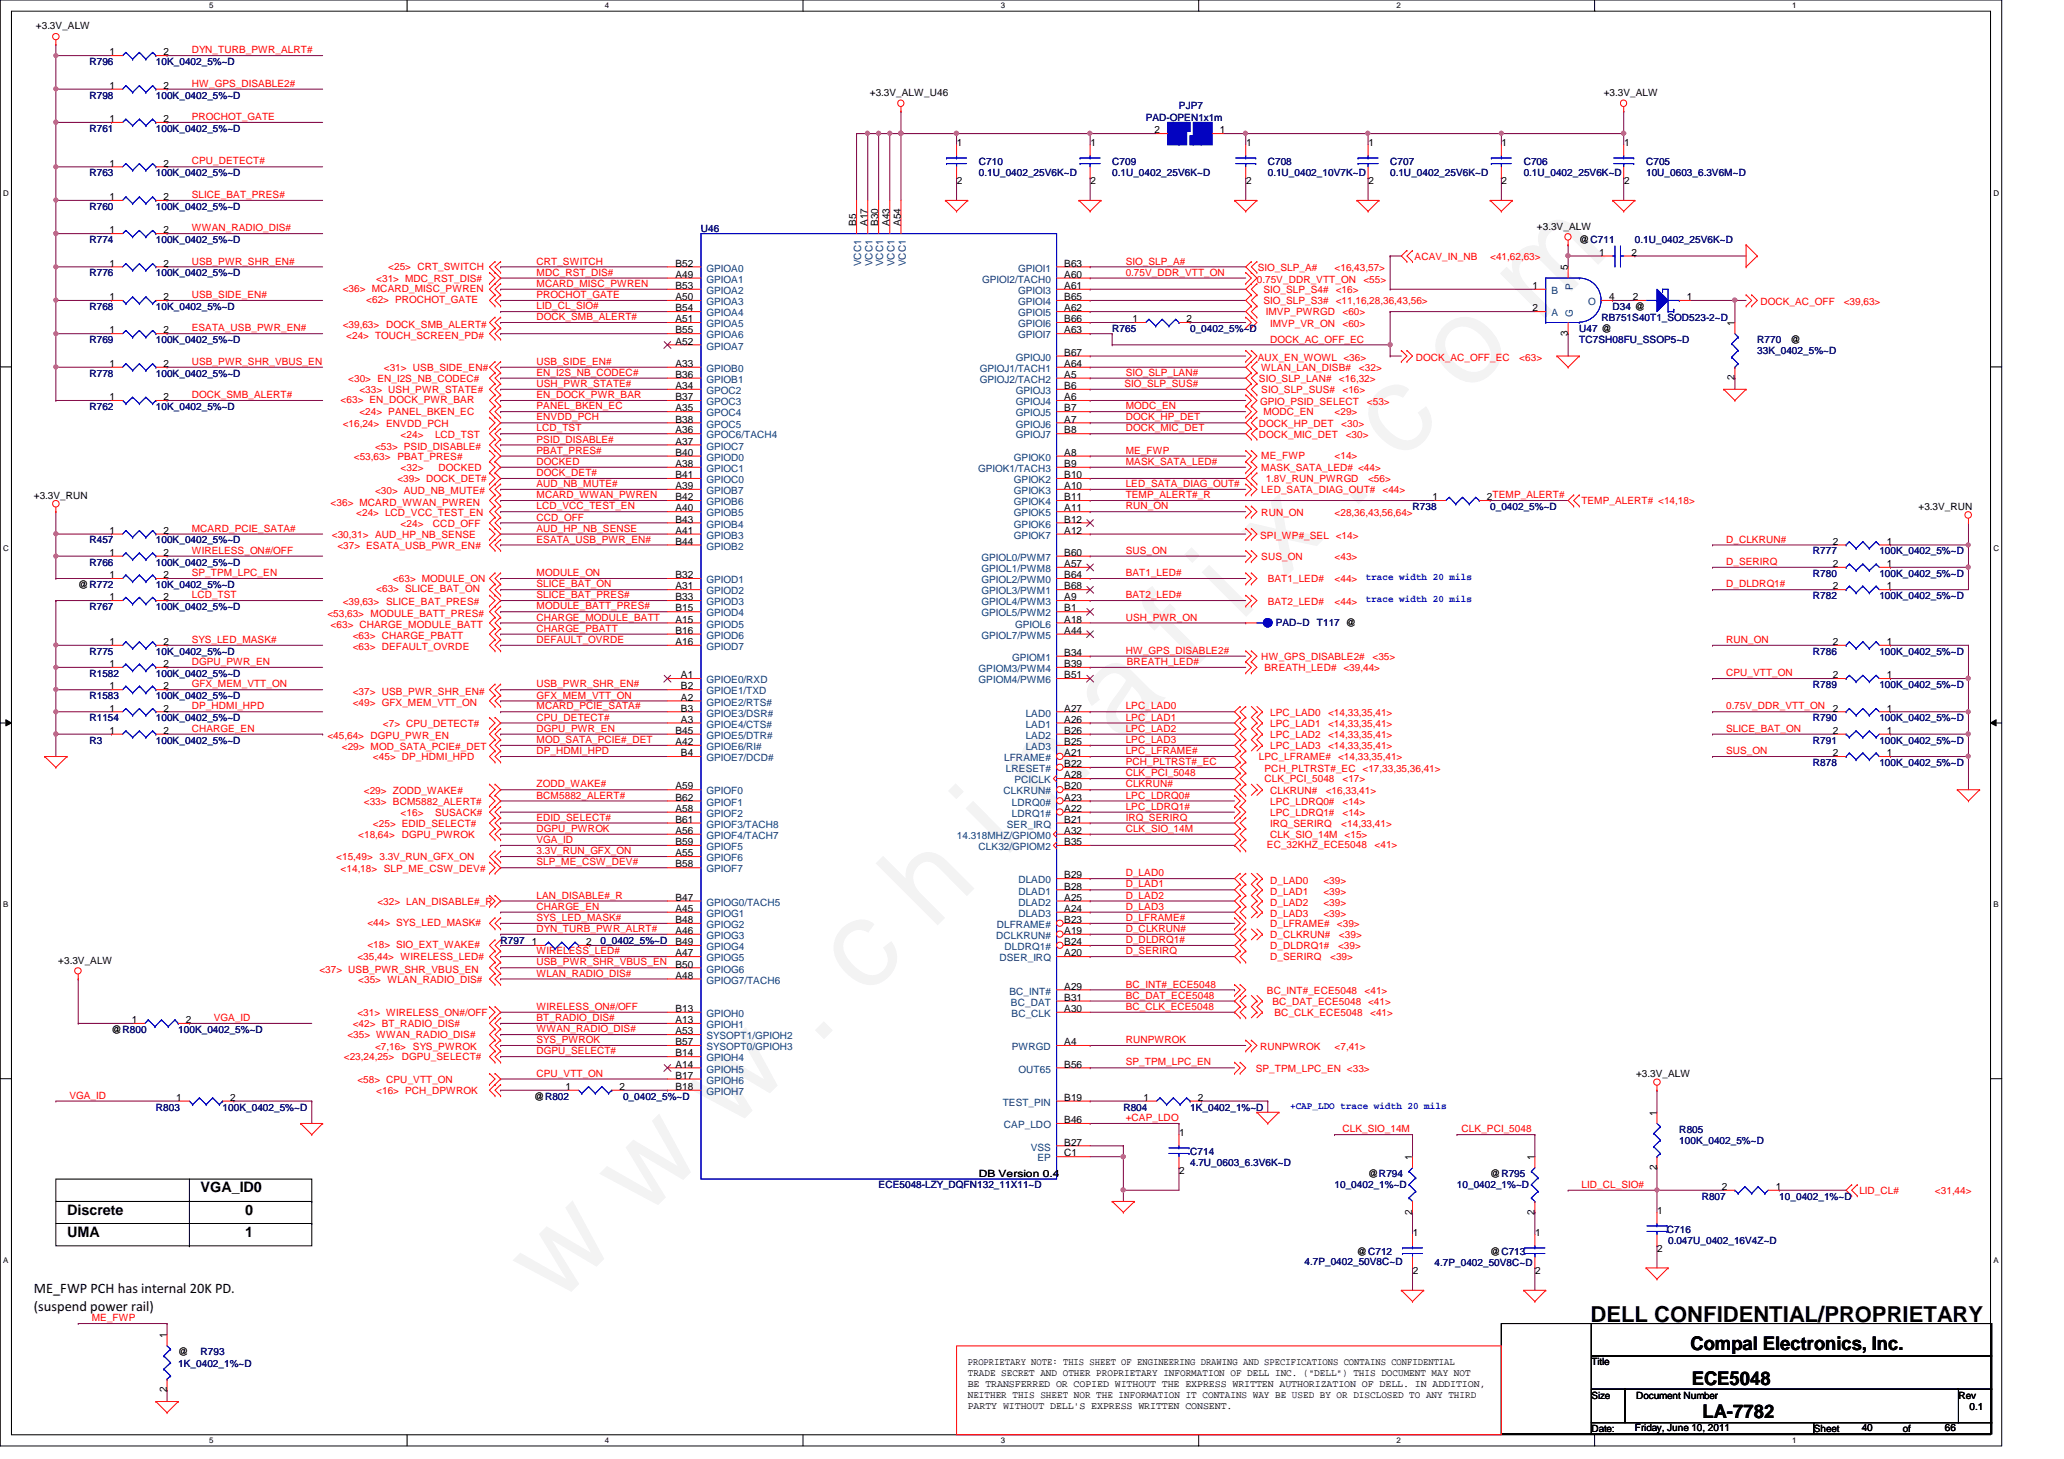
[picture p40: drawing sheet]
<svg xmlns="http://www.w3.org/2000/svg" width="297mm" height="210mm" viewBox="0 0 297 210" stroke-linecap="round" stroke-linejoin="round" font-family="sans-serif">
<defs><g id="words">
<text font-size="17.6" fill="#f0f" x="80.1" y="188" transform="rotate(-45 80.1 188)">w w w . c h i n a f i x . c o m</text>
<text font-size="3.2" x="228.9" y="190.2">DELL CONFIDENTIAL/PROPRIETARY</text>
<g font-size="2.7">
<text x="243.3" y="194.3">Compal Electronics, Inc.</text>
<text x="243.5" y="199.2">ECE5048</text>
<text x="245" y="204">LA-7782</text>
</g>
<g font-size="2.1">
<text x="28.9" y="171.5">VGA_ID0</text>
<text x="9.6" y="174.8">Discrete</text>
<text x="9.6" y="177.9">UMA</text>
<text x="35.3" y="177.9">1</text>
<text x="35.3" y="174.8">0</text>
<text x="4.9" y="186">ME_FWP PCH has internal 20K PD.</text>
<text x="4.9" y="188.6">(suspend power rail)</text>
</g>
<g font-size="1.4">
<text x="5.2" y="4.2">+3.3V_ALW</text>
<text x="15.7" y="8">1</text>
<text x="23.5" y="8">2</text>
<text x="15.7" y="17.6">1</text>
<text x="15.7" y="12.8">1</text>
<text x="23.5" y="17.6">2</text>
<text x="23.5" y="12.8">2</text>
<text x="125.2" y="13.8">+3.3V_ALW_U46</text>
<text x="230.8" y="13.8">+3.3V_ALW</text>
<text x="15.7" y="24">1</text>
<text x="23.5" y="24">2</text>
<text x="137.7" y="21">1</text>
<text x="156.9" y="21">1</text>
<text x="166.2" y="19.2">2</text>
<text x="175.6" y="19.2">1</text>
<text x="179.3" y="21">1</text>
<text x="196.9" y="21">1</text>
<text x="216.1" y="21">1</text>
<text x="233.7" y="21">1</text>
<text x="15.7" y="28.8">1</text>
<text x="23.5" y="28.8">2</text>
<text x="137.7" y="26.5">2</text>
<text x="156.9" y="26.5">2</text>
<text x="179.3" y="26.5">2</text>
<text x="196.9" y="26.5">2</text>
<text x="216.1" y="26.5">2</text>
<text x="233.7" y="26.5">2</text>
<text x="15.7" y="33.6">1</text>
<text x="23.5" y="33.6">2</text>
<text x="123.2" y="32.5" transform="rotate(-90 123.2 32.5)">B5</text>
<text x="124.8" y="32.5" transform="rotate(-90 124.8 32.5)">A17</text>
<text x="126.4" y="32.5" transform="rotate(-90 126.4 32.5)">B30</text>
<text x="128" y="32.5" transform="rotate(-90 128 32.5)">A43</text>
<text x="129.6" y="32.5" transform="rotate(-90 129.6 32.5)">A54</text>
<text x="221.2" y="33.1">+3.3V_ALW</text>
<text x="227.3" y="35">@C711</text>
<text x="15.7" y="38.4">1</text>
<text x="23.5" y="38.4">2</text>
<text x="97.2" y="38.4">B52</text>
<text x="97.2" y="40">A49</text>
<text x="97.2" y="41.6">B53</text>
<text x="153.2" y="38.4">B63</text>
<text x="153.2" y="40">A60</text>
<text x="153.2" y="41.6">A61</text>
<text x="220.6" y="41.6">1</text>
<text x="225.6" y="38.9" transform="rotate(-90 225.6 38.9)">5</text>
<text x="230.2" y="36.8">1</text>
<text x="234.8" y="36.8">2</text>
<text x="15.7" y="43.2">1</text>
<text x="15.7" y="48">1</text>
<text x="23.5" y="43.2">2</text>
<text x="23.5" y="48">2</text>
<text x="97.2" y="43.2">A50</text>
<text x="97.2" y="44.8">B54</text>
<text x="97.2" y="46.4">A51</text>
<text x="97.2" y="48">B55</text>
<text x="153.2" y="43.2">B65</text>
<text x="153.2" y="44.8">A62</text>
<text x="153.2" y="46.4">B66</text>
<text x="153.2" y="48">A63</text>
<text x="163" y="46.4">1</text>
<text x="170.8" y="46.4">2</text>
<text x="220.6" y="44.8">2</text>
<text x="231.6" y="43.2">4</text>
<text x="235" y="43.2">2</text>
<text x="242.8" y="43.2">1</text>
<text x="249.6" y="46.9" transform="rotate(-90 249.6 46.9)">1</text>
<text x="15.7" y="52.8">1</text>
<text x="23.5" y="52.8">2</text>
<text x="97.2" y="49.6">A52</text>
<text x="97.2" y="52.8">A33</text>
<text x="153.2" y="51.2">B67</text>
<text x="153.2" y="52.8">A64</text>
<text x="225.6" y="48.3" transform="rotate(-90 225.6 48.3)">3</text>
<text x="257.7" y="49.4">@</text>
<text x="15.7" y="57.6">1</text>
<text x="23.5" y="57.6">2</text>
<text x="97.2" y="54.4">B36</text>
<text x="97.2" y="56">A34</text>
<text x="97.2" y="57.6">B37</text>
<text x="97.2" y="59.2">A35</text>
<text x="153.2" y="54.4">A5</text>
<text x="153.2" y="56">B6</text>
<text x="153.2" y="57.6">A6</text>
<text x="153.2" y="59.2">B7</text>
<text x="249.6" y="54.7" transform="rotate(-90 249.6 54.7)">2</text>
<text x="97.2" y="60.8">B38</text>
<text x="97.2" y="62.4">A36</text>
<text x="97.2" y="64">A37</text>
<text x="97.2" y="65.6">B40</text>
<text x="153.2" y="65.6">A8</text>
<text x="153.2" y="60.8">A7</text>
<text x="153.2" y="62.4">B8</text>
<text x="4.9" y="71.8">+3.3V_RUN</text>
<text x="97.2" y="67.2">A38</text>
<text x="97.2" y="68.8">B41</text>
<text x="97.2" y="70.4">A39</text>
<text x="97.2" y="72">B42</text>
<text x="153.2" y="67.2">B9</text>
<text x="153.2" y="68.8">B10</text>
<text x="153.2" y="70.4">A10</text>
<text x="153.2" y="72">B11</text>
<text x="206.2" y="72">1</text>
<text x="214" y="72">2TEMP_ALERT#</text>
<text x="15.7" y="76.8">1</text>
<text x="23.5" y="76.8">2</text>
<text x="97.2" y="73.6">A40</text>
<text x="97.2" y="75.2">B43</text>
<text x="97.2" y="76.8">A41</text>
<text x="153.2" y="73.6">A11</text>
<text x="153.2" y="75.2">B12</text>
<text x="153.2" y="76.8">A12</text>
<text x="276.1" y="73.4">+3.3V_RUN</text>
<text x="15.7" y="80">1</text>
<text x="15.7" y="83.2">1</text>
<text x="23.5" y="80">2</text>
<text x="23.5" y="83.2">2</text>
<text x="97.2" y="83.2">B32</text>
<text x="97.2" y="78.4">B44</text>
<text x="153.2" y="80">B60</text>
<text x="153.2" y="81.6">A57</text>
<text x="153.2" y="83.2">B64</text>
<text x="263.8" y="81.6">2</text>
<text x="263.8" y="78.4">2</text>
<text x="271.6" y="81.6">1</text>
<text x="271.6" y="78.4">1</text>
<text x="11.3" y="84.6">@R772</text>
<text x="15.7" y="86.4">1</text>
<text x="23.5" y="86.4">2</text>
<text x="97.2" y="84.8">A31</text>
<text x="97.2" y="86.4">B33</text>
<text x="97.2" y="88">B15</text>
<text x="97.2" y="89.6">A15</text>
<text x="153.2" y="84.8">B68</text>
<text x="153.2" y="86.4">A9</text>
<text x="153.2" y="88">B1</text>
<text x="153.2" y="89.6">A18</text>
<text x="263.8" y="84.8">2</text>
<text x="271.6" y="84.8">1</text>
<text x="15.7" y="96">1</text>
<text x="15.7" y="92.8">1</text>
<text x="23.5" y="96">2</text>
<text x="23.5" y="92.8">2</text>
<text x="97.2" y="91.2">B16</text>
<text x="97.2" y="92.8">A16</text>
<text x="153.2" y="96">B39</text>
<text x="153.2" y="94.4">B34</text>
<text x="153.2" y="91.2">A44</text>
<text x="263.8" y="92.8">2</text>
<text x="271.6" y="92.8">1</text>
<text x="15.7" y="99.2">1</text>
<text x="23.5" y="99.2">2</text>
<text x="98" y="97.6">A1</text>
<text x="98" y="99.2">B2</text>
<text x="98" y="100.8">A2</text>
<text x="153.2" y="97.6">B51</text>
<text x="263.8" y="97.6">2</text>
<text x="271.6" y="97.6">1</text>
<text x="15.7" y="105.6">1</text>
<text x="15.7" y="102.4">1</text>
<text x="23.5" y="105.6">2</text>
<text x="23.5" y="102.4">2</text>
<text x="97.2" y="105.6">B45</text>
<text x="97.2" y="107.2">A42</text>
<text x="98" y="102.4">B3</text>
<text x="98" y="104">A3</text>
<text x="153.2" y="102.4">A27</text>
<text x="153.2" y="104">A26</text>
<text x="153.2" y="105.6">B26</text>
<text x="153.2" y="107.2">B25</text>
<text x="263.8" y="102.4">2</text>
<text x="263.8" y="105.6">2</text>
<text x="271.6" y="102.4">1</text>
<text x="271.6" y="105.6">1</text>
<text x="97.2" y="113.6">A59</text>
<text x="98" y="108.8">B4</text>
<text x="153.2" y="108.8">A21</text>
<text x="153.2" y="110.4">B22</text>
<text x="153.2" y="112">A28</text>
<text x="153.2" y="113.6">B20</text>
<text x="263.8" y="108.8">2</text>
<text x="271.6" y="108.8">1</text>
<text x="97.2" y="120">A56</text>
<text x="97.2" y="118.4">B61</text>
<text x="97.2" y="116.8">A58</text>
<text x="97.2" y="115.2">B62</text>
<text x="153.2" y="115.2">A23</text>
<text x="153.2" y="116.8">A22</text>
<text x="153.2" y="118.4">B21</text>
<text x="153.2" y="120">A32</text>
<text x="97.2" y="124.8">B58</text>
<text x="97.2" y="123.2">A55</text>
<text x="97.2" y="121.6">B59</text>
<text x="153.2" y="121.6">B35</text>
<text x="97.2" y="129.6">B47</text>
<text x="97.2" y="131.2">A45</text>
<text x="153.2" y="126.4">B29</text>
<text x="153.2" y="128">B28</text>
<text x="153.2" y="129.6">A25</text>
<text x="153.2" y="131.2">A24</text>
<text x="76.5" y="136">1</text>
<text x="84.4" y="136">2</text>
<text x="97.2" y="132.8">B48</text>
<text x="97.2" y="134.4">A46</text>
<text x="97.2" y="136">B49</text>
<text x="97.2" y="137.6">A47</text>
<text x="153.2" y="132.8">B23</text>
<text x="153.2" y="134.4">A19</text>
<text x="153.2" y="136">B24</text>
<text x="153.2" y="137.6">A20</text>
<text x="8.4" y="138.6">+3.3V_ALW</text>
<text x="97.2" y="139.2">B50</text>
<text x="97.2" y="140.8">A48</text>
<text x="153.2" y="142.4">A29</text>
<text x="153.2" y="144">B31</text>
<text x="16" y="148.6">@R800</text>
<text x="19" y="147.2">1</text>
<text x="26.8" y="147.2">2</text>
<text x="97.2" y="145.6">B13</text>
<text x="97.2" y="147.2">A13</text>
<text x="97.2" y="148.8">A53</text>
<text x="153.2" y="145.6">A30</text>
<text x="97.2" y="150.4">B57</text>
<text x="97.2" y="152">B14</text>
<text x="97.2" y="153.6">A14</text>
<text x="97.2" y="155.2">B17</text>
<text x="153.2" y="150.4">A4</text>
<text x="153.2" y="153.6">B56</text>
<text x="235.5" y="155">+3.3V_ALW</text>
<text x="25.4" y="158.4">1</text>
<text x="33.1" y="158.4">2</text>
<text x="76.9" y="158.2">@R802</text>
<text x="81.4" y="156.8">1</text>
<text x="89.2" y="156.8">2</text>
<text x="97.2" y="156.8">B18</text>
<text x="153.2" y="161.6">B46</text>
<text x="153.2" y="158.4">B19</text>
<text x="164.5" y="158.4">1</text>
<text x="172.4" y="158.4">2</text>
<text x="238.4" y="160.5" transform="rotate(-90 238.4 160.5)">1</text>
<text x="153.2" y="164.8">B27</text>
<text x="153.2" y="166.4">C1</text>
<text x="169.7" y="163.4">1</text>
<text x="203.2" y="166.9" transform="rotate(-90 203.2 166.9)">1</text>
<text x="220.8" y="166.9" transform="rotate(-90 220.8 166.9)">1</text>
<text x="140.9" y="169.4">DB Version 0.4</text>
<text x="169.7" y="168.9">2</text>
<text x="196.9" y="169.4">@R794</text>
<text x="214.5" y="169.4">@R795</text>
<text x="238.4" y="168.3" transform="rotate(-90 238.4 168.3)">2</text>
<text x="247.8" y="171.2">2</text>
<text x="255.6" y="171.2">1</text>
<text x="203.2" y="174.8" transform="rotate(-90 203.2 174.8)">2</text>
<text x="203.3" y="177.8">1</text>
<text x="220.8" y="174.8" transform="rotate(-90 220.8 174.8)">2</text>
<text x="220.9" y="177.8">1</text>
<text x="238.5" y="174.6">1</text>
<text x="195.3" y="180.6">@C712</text>
<text x="203.3" y="183.3">2</text>
<text x="214.5" y="180.6">@C713</text>
<text x="220.9" y="183.3">2</text>
<text x="238.5" y="180.1">2</text>
<text x="24" y="192.5" transform="rotate(-90 24 192.5)">1</text>
<text x="25.7" y="195">@</text>
<text x="139.3" y="196.4">PROPRIETARY NOTE: THIS SHEET OF ENGINEERING DRAWING AND SPECIFICATIONS CONTAINS CONFIDENTIAL</text>
<text x="139.3" y="198">TRADE SECRET AND OTHER PROPRIETARY INFORMATION OF DELL INC. (&quot;DELL&quot;) THIS DOCUMENT MAY NOT</text>
<text x="229" y="196.4">Title</text>
<text x="24" y="200.3" transform="rotate(-90 24 200.3)">2</text>
<text x="139.3" y="199.6">BE TRANSFERRED OR COPIED WITHOUT THE EXPRESS WRITTEN AUTHORIZATION OF DELL. IN ADDITION,</text>
<text x="139.3" y="201.1">NEITHER THIS SHEET NOR THE INFORMATION IT CONTAINS WAY BE USED BY OR DISCLOSED TO ANY THIRD</text>
<text x="139.3" y="202.7">PARTY WITHOUT DELL'S EXPRESS WRITTEN CONSENT.</text>
<text x="229" y="201.2">Size</text>
<text x="235.5" y="201.2">Document Number</text>
<text x="281.9" y="201.2">Rev</text>
<text x="283.5" y="202.8">0.1</text>
<text x="229" y="206">Date:</text>
<text x="235.3" y="205.9">Friday, June 10, 2011</text>
<text x="261" y="206">Sheet</text>
<text x="267.9" y="205.9">40</text>
<text x="273.9" y="206">of</text>
<text x="279.9" y="205.9">66</text>
</g>
<g font-size="1.4" fill="#000080">
<text x="12.9" y="9.4">R796</text>
<text x="22.4" y="9.4">10K_0402_5%~D</text>
<text x="12.9" y="14.2">R798</text>
<text x="22.4" y="14.2">100K_0402_5%~D</text>
<text x="164.9" y="17.4">PAD-OPEN1x1m</text>
<text x="169.7" y="15.7">PJP7</text>
<text x="12.9" y="19">R761</text>
<text x="22.4" y="19">100K_0402_5%~D</text>
<text x="140.9" y="23.7">C710</text>
<text x="160.1" y="23.7">C709</text>
<text x="182.5" y="23.7">C708</text>
<text x="200.1" y="23.7">C707</text>
<text x="219.3" y="23.7">C706</text>
<text x="236.9" y="23.7">C705</text>
<text x="12.9" y="25.4">R763</text>
<text x="22.4" y="25.4">100K_0402_5%~D</text>
<text x="140.9" y="25.4">0.1U_0402_25V6K~D</text>
<text x="160.1" y="25.4">0.1U_0402_25V6K~D</text>
<text x="182.5" y="25.4">0.1U_0402_10V7K~D</text>
<text x="200.1" y="25.4">0.1U_0402_25V6K~D</text>
<text x="219.3" y="25.4">0.1U_0402_25V6K~D</text>
<text x="236.9" y="25.4">10U_0603_6.3V6M~D</text>
<text x="12.9" y="35">R774</text>
<text x="12.9" y="30.2">R760</text>
<text x="22.4" y="35">100K_0402_5%~D</text>
<text x="22.4" y="30.2">100K_0402_5%~D</text>
<text x="100.9" y="33.4">U46</text>
<text x="235.3" y="35">0.1U_0402_25V6K~D</text>
<text x="12.9" y="39.8">R776</text>
<text x="22.4" y="39.8">100K_0402_5%~D</text>
<text x="12.9" y="44.6">R768</text>
<text x="22.4" y="44.6">10K_0402_5%~D</text>
<text x="160.1" y="47.8">R765</text>
<text x="171.3" y="47.8">0_0402_5%~D</text>
<text x="227.3" y="47.8">U47 @</text>
<text x="230.5" y="46.2">RB751S40T1_SOD523-2~D</text>
<text x="232.1" y="44.6">D34 @</text>
<text x="12.9" y="49.4">R769</text>
<text x="22.4" y="49.4">100K_0402_5%~D</text>
<text x="227.3" y="49.4">TC7SH08FU_SSOP5~D</text>
<text x="252.9" y="49.4">R770</text>
<text x="252.9" y="51">33K_0402_5%~D</text>
<text x="12.9" y="59">R762</text>
<text x="12.9" y="54.2">R778</text>
<text x="22.4" y="59">10K_0402_5%~D</text>
<text x="22.4" y="54.2">100K_0402_5%~D</text>
<text x="203.3" y="73.4">R738</text>
<text x="214.5" y="73.4">0_0402_5%~D</text>
<text x="12.9" y="81.4">R766</text>
<text x="12.9" y="78.2">R457</text>
<text x="22.4" y="81.4">100K_0402_5%~D</text>
<text x="22.4" y="78.2">100K_0402_5%~D</text>
<text x="260.9" y="83">R780</text>
<text x="260.9" y="79.8">R777</text>
<text x="270.5" y="83">100K_0402_5%~D</text>
<text x="270.5" y="79.8">100K_0402_5%~D</text>
<text x="12.9" y="87.8">R767</text>
<text x="22.4" y="87.8">100K_0402_5%~D</text>
<text x="22.4" y="84.6">10K_0402_5%~D</text>
<text x="260.9" y="86.2">R782</text>
<text x="270.5" y="86.2">100K_0402_5%~D</text>
<text x="12.9" y="94.2">R775</text>
<text x="22.4" y="94.2">10K_0402_5%~D</text>
<text x="183.6" y="90">PAD~D</text>
<text x="189.5" y="90">T117 @</text>
<text x="260.9" y="94.2">R786</text>
<text x="270.5" y="94.2">100K_0402_5%~D</text>
<text x="12.9" y="97.4">R1582</text>
<text x="12.9" y="100.6">R1583</text>
<text x="22.4" y="97.4">100K_0402_5%~D</text>
<text x="22.4" y="100.6">100K_0402_5%~D</text>
<text x="260.9" y="99">R789</text>
<text x="270.5" y="99">100K_0402_5%~D</text>
<text x="12.9" y="107">R3</text>
<text x="12.9" y="103.8">R1154</text>
<text x="22.4" y="103.8">100K_0402_5%~D</text>
<text x="22.4" y="107">100K_0402_5%~D</text>
<text x="260.9" y="103.8">R790</text>
<text x="260.9" y="107">R791</text>
<text x="270.5" y="103.8">100K_0402_5%~D</text>
<text x="270.5" y="107">100K_0402_5%~D</text>
<text x="260.9" y="110.2">R878</text>
<text x="270.5" y="110.2">100K_0402_5%~D</text>
<text x="72" y="135.8">R797</text>
<text x="86.4" y="135.8">0_0402_5%~D</text>
<text x="25.7" y="148.6">100K_0402_5%~D</text>
<text x="22.4" y="159.8">R803</text>
<text x="32" y="159.8">100K_0402_5%~D</text>
<text x="89.7" y="158.2">0_0402_5%~D</text>
<text x="161.7" y="159.8">R804</text>
<text x="171.3" y="159.8">1K_0402_1%~D</text>
<text x="171.3" y="166.2">C714</text>
<text x="171.3" y="167.8">4.7U_0603_6.3V6K~D</text>
<text x="241.7" y="163">R805</text>
<text x="241.7" y="164.6">100K_0402_5%~D</text>
<text x="126.4" y="171">ECE5048-LZY_DQFN132_11X11~D</text>
<text x="192.1" y="171">10_0402_1%~D</text>
<text x="209.7" y="171">10_0402_1%~D</text>
<text x="244.9" y="172.6">R807</text>
<text x="256.1" y="172.6">10_0402_1%~D</text>
<text x="239.9" y="177.4">C716</text>
<text x="240.1" y="179">0.047U_0402_16V4Z~D</text>
<text x="187.7" y="182">4.7P_0402_50V8C~D</text>
<text x="206.5" y="182.2">4.7P_0402_50V8C~D</text>
<text x="25.7" y="196.6">1K_0402_1%~D</text>
<text x="28.9" y="195">R793</text>
</g>
<g font-size="1.4" fill="#f00">
<text x="27.6" y="7.7">DYN_TURB_PWR_ALRT#</text>
<text x="27.6" y="12.5">HW_GPS_DISABLE2#</text>
<text x="27.6" y="17.3">PROCHOT_GATE</text>
<text x="27.6" y="23.7">CPU_DETECT#</text>
<text x="27.6" y="28.5">SLICE_BAT_PRES#</text>
<text x="27.6" y="33.3">WWAN_RADIO_DIS#</text>
<text x="27.6" y="38.1">USB_PWR_SHR_EN#</text>
<text x="49.3" y="42">&lt;36&gt; MCARD_MISC_PWREN</text>
<text x="54.1" y="40.6">&lt;31&gt; MDC_RST_DIS#</text>
<text x="55.9" y="38.8">&lt;25&gt; CRT_SWITCH</text>
<text x="77.2" y="39.7">MDC_RST_DIS#</text>
<text x="77.2" y="41.3">MCARD_MISC_PWREN</text>
<text x="77.2" y="38.1">CRT_SWITCH</text>
<text x="162" y="39.7">0.75V_DDR_VTT_ON</text>
<text x="162" y="38.1">SIO_SLP_A#</text>
<text x="180.9" y="40.7">0.75V_DDR_VTT_ON</text>
<text x="181" y="39">SIO_SLP_A#</text>
<text x="192.1" y="39">&lt;16,43,57&gt;</text>
<text x="196.2" y="40.7">&lt;55&gt;</text>
<text x="203.6" y="37.4">ACAV_IN_NB</text>
<text x="214.5" y="37.4">&lt;41,62,63&gt;</text>
<text x="27.6" y="47.7">ESATA_USB_PWR_EN#</text>
<text x="27.6" y="42.9">USB_SIDE_EN#</text>
<text x="49.3" y="47.1">&lt;39,63&gt; DOCK_SMB_ALERT#</text>
<text x="52.7" y="43.6">&lt;62&gt; PROCHOT_GATE</text>
<text x="77.2" y="44.5">LID_CL_SIO#</text>
<text x="77.2" y="42.9">PROCHOT_GATE</text>
<text x="77.2" y="46.1">DOCK_SMB_ALERT#</text>
<text x="181.8" y="42.2">SIO_SLP_S4#</text>
<text x="181.8" y="43.8">SIO_SLP_S3#</text>
<text x="182.2" y="45.4">IMVP_PWRGD</text>
<text x="182.8" y="47">IMVP_VR_ON</text>
<text x="192.2" y="42.2">&lt;16&gt;</text>
<text x="192.2" y="43.8">&lt;11,16,28,36,43,56&gt;</text>
<text x="193.2" y="47">&lt;60&gt;</text>
<text x="193.2" y="45.4">&lt;60&gt;</text>
<text x="253.4" y="43.9">DOCK_AC_OFF</text>
<text x="265.3" y="43.9">&lt;39,63&gt;</text>
<text x="27.6" y="52.5">USB_PWR_SHR_VBUS_EN</text>
<text x="49.8" y="48.7">&lt;24&gt; TOUCH_SCREEN_PD#</text>
<text x="55.2" y="53.4">&lt;31&gt; USB_SIDE_EN#</text>
<text x="77.2" y="52.5">USB_SIDE_EN#</text>
<text x="181" y="51.9">AUX_EN_WOWL &lt;36&gt;</text>
<text x="181.5" y="53.4">WLAN_LAN_DISB#</text>
<text x="182.8" y="49.3">DOCK_AC_OFF_EC</text>
<text x="195.6" y="53.4">&lt;32&gt;</text>
<text x="203.7" y="51.9">DOCK_AC_OFF_EC</text>
<text x="218.6" y="51.9">&lt;63&gt;</text>
<text x="27.6" y="57.3">DOCK_SMB_ALERT#</text>
<text x="49" y="58">&lt;63&gt; EN_DOCK_PWR_BAR</text>
<text x="50.1" y="55">&lt;30&gt; EN_I2S_NB_CODEC#</text>
<text x="51.7" y="56.6">&lt;33&gt; USH_PWR_STATE#</text>
<text x="51.7" y="59.8">&lt;24&gt; PANEL_BKEN_EC</text>
<text x="77.2" y="57.3">EN_DOCK_PWR_BAR</text>
<text x="77.2" y="58.9">PANEL_BKEN_EC</text>
<text x="77.2" y="55.7">USH_PWR_STATE#</text>
<text x="77.2" y="54.1">EN_I2S_NB_CODEC#</text>
<text x="161.8" y="55.7">SIO_SLP_SUS#</text>
<text x="162" y="54.1">SIO_SLP_LAN#</text>
<text x="162" y="58.9">MODC_EN</text>
<text x="181.2" y="55">SIO_SLP_LAN#</text>
<text x="181.4" y="58.3">GPIO_PSID_SELECT</text>
<text x="181.5" y="56.6">SIO_SLP_SUS#</text>
<text x="181.8" y="59.8">MODC_EN</text>
<text x="192.1" y="59.8">&lt;29&gt;</text>
<text x="192.7" y="55">&lt;16,32&gt;</text>
<text x="193.2" y="56.6">&lt;16&gt;</text>
<text x="196.7" y="58.3">&lt;53&gt;</text>
<text x="49.3" y="61.4">&lt;16,24&gt; ENVDD_PCH</text>
<text x="54" y="64.7">&lt;53&gt; PSID_DISABLE#</text>
<text x="57.7" y="63">&lt;24&gt;</text>
<text x="62.6" y="63">LCD_TST</text>
<text x="77.2" y="63.7">PSID_DISABLE#</text>
<text x="77.2" y="60.5">ENVDD_PCH</text>
<text x="77.2" y="62.1">LCD_TST</text>
<text x="77.2" y="65.3">PBAT_PRES#</text>
<text x="162" y="60.5">DOCK_HP_DET</text>
<text x="162" y="62.1">DOCK_MIC_DET</text>
<text x="162" y="65.3">ME_FWP</text>
<text x="181.2" y="61.4">DOCK_HP_DET</text>
<text x="181.2" y="63">DOCK_MIC_DET</text>
<text x="181.5" y="66">ME_FWP</text>
<text x="192.1" y="66">&lt;14&gt;</text>
<text x="193" y="61.4">&lt;30&gt;</text>
<text x="193.7" y="63">&lt;30&gt;</text>
<text x="50.9" y="66.2">&lt;53,63&gt; PBAT_PRES#</text>
<text x="54" y="71.1">&lt;30&gt; AUD_NB_MUTE#</text>
<text x="57.2" y="69.4">&lt;39&gt; DOCK_DET#</text>
<text x="57.7" y="67.8">&lt;32&gt;</text>
<text x="63.1" y="67.8">DOCKED</text>
<text x="77.2" y="70.1">AUD_NB_MUTE#</text>
<text x="77.2" y="68.5">DOCK_DET#</text>
<text x="77.2" y="66.9">DOCKED</text>
<text x="77.2" y="71.7">MCARD_WWAN_PWREN</text>
<text x="162" y="66.9">MASK_SATA_LED#</text>
<text x="162" y="70.1">LED_SATA_DIAG_OUT#</text>
<text x="162" y="71.7">TEMP_ALERT#_R</text>
<text x="181.5" y="67.8">MASK_SATA_LED# &lt;44&gt;</text>
<text x="181.5" y="71">LED_SATA_DIAG_OUT#</text>
<text x="182.2" y="69.4">1.8V_RUN_PWRGD</text>
<text x="196.9" y="69.4">&lt;56&gt;</text>
<text x="199" y="71">&lt;44&gt;</text>
<text x="27.6" y="76.5">MCARD_PCIE_SATA#</text>
<text x="47.6" y="72.7">&lt;36&gt; MCARD_WWAN_PWREN</text>
<text x="47.7" y="77.4">&lt;30,31&gt; AUD_HP_NB_SENSE</text>
<text x="51.3" y="74.2">&lt;24&gt; LCD_VCC_TEST_EN</text>
<text x="57.7" y="75.8">&lt;24&gt;</text>
<text x="62.3" y="75.8">CCD_OFF</text>
<text x="77.2" y="73.3">LCD_VCC_TEST_EN</text>
<text x="77.2" y="74.9">CCD_OFF</text>
<text x="77.2" y="76.5">AUD_HP_NB_SENSE</text>
<text x="162" y="73.3">RUN_ON</text>
<text x="181.4" y="77.5">SPI_WP#_SEL &lt;14&gt;</text>
<text x="181.5" y="74.2">RUN_ON</text>
<text x="192.1" y="74.2">&lt;28,36,43,56,64&gt;</text>
<text x="227.6" y="72.6">TEMP_ALERT# &lt;14,18&gt;</text>
<text x="27.6" y="79.7">WIRELESS_ON#/OFF</text>
<text x="27.6" y="82.9">SP_TPM_LPC_EN</text>
<text x="48.6" y="79">&lt;37&gt; ESATA_USB_PWR_EN#</text>
<text x="56.6" y="83.8">&lt;63&gt; MODULE_ON</text>
<text x="77.2" y="78.1">ESATA_USB_PWR_EN#</text>
<text x="77.2" y="82.9">MODULE_ON</text>
<text x="162" y="79.7">SUS_ON</text>
<text x="162" y="82.9">BAT1_LED#</text>
<text x="181.5" y="80.6">SUS_ON</text>
<text x="182.5" y="83.8">BAT1_LED#</text>
<text x="192.1" y="83.8">&lt;44&gt;</text>
<text x="192.1" y="80.6">&lt;43&gt;</text>
<text x="248.4" y="78.1">D_CLKRUN#</text>
<text x="248.4" y="81.3">D_SERIRQ</text>
<text x="27.6" y="86.1">LCD_TST</text>
<text x="47.1" y="88.7">&lt;53,63&gt; MODULE_BATT_PRES#</text>
<text x="49.3" y="87">&lt;39,63&gt; SLICE_BAT_PRES#</text>
<text x="54.1" y="85.2">&lt;63&gt; SLICE_BAT_ON</text>
<text x="77.2" y="87.7">MODULE_BATT_PRES#</text>
<text x="77.2" y="86.1">SLICE_BAT_PRES#</text>
<text x="77.2" y="89.3">CHARGE_MODULE_BATT</text>
<text x="77.2" y="84.5">SLICE_BAT_ON</text>
<text x="162" y="89.3">USH_PWR_ON</text>
<text x="162" y="86.1">BAT2_LED#</text>
<text x="182.5" y="87">BAT2_LED#</text>
<text x="192.1" y="87">&lt;44&gt;</text>
<text x="248.4" y="84.5">D_DLDRQ1#</text>
<text x="27.6" y="92.5">SYS_LED_MASK#</text>
<text x="27.6" y="95.7">DGPU_PWR_EN</text>
<text x="47.6" y="90.3">&lt;63&gt; CHARGE_MODULE_BATT</text>
<text x="50.8" y="91.9">&lt;63&gt; CHARGE_PBATT</text>
<text x="50.8" y="93.5">&lt;63&gt; DEFAULT_OVRDE</text>
<text x="77.2" y="90.9">CHARGE_PBATT</text>
<text x="77.2" y="92.5">DEFAULT_OVRDE</text>
<text x="162" y="94.1">HW_GPS_DISABLE2#</text>
<text x="162.2" y="95.7">BREATH_LED#</text>
<text x="181.5" y="95">HW_GPS_DISABLE2#</text>
<text x="197.5" y="95">&lt;35&gt;</text>
<text x="248.4" y="92.5">RUN_ON</text>
<text x="27.6" y="98.9">GFX_MEM_VTT_ON</text>
<text x="50.8" y="99.9">&lt;37&gt; USB_PWR_SHR_EN#</text>
<text x="50.8" y="101.5">&lt;49&gt; GFX_MEM_VTT_ON</text>
<text x="77.2" y="100.5">GFX_MEM_VTT_ON</text>
<text x="77.2" y="98.9">USB_PWR_SHR_EN#</text>
<text x="182" y="96.6">BREATH_LED# &lt;39,44&gt;</text>
<text x="248.4" y="97.3">CPU_VTT_ON</text>
<text x="27.6" y="102.1">DP_HDMI_HPD</text>
<text x="27.6" y="105.3">CHARGE_EN</text>
<text x="47.1" y="106.3">&lt;45,64&gt; DGPU_PWR_EN</text>
<text x="49.2" y="107.9">&lt;29&gt; MOD_SATA_PCIE#_DET</text>
<text x="55.1" y="104.6">&lt;7&gt; CPU_DETECT#</text>
<text x="77.2" y="106.9">MOD_SATA_PCIE#_DET</text>
<text x="77.2" y="103.7">CPU_DETECT#</text>
<text x="77.2" y="105.3">DGPU_PWR_EN</text>
<text x="77.2" y="102.1">MCARD_PCIE_SATA#</text>
<text x="162" y="106.9">LPC_LAD3</text>
<text x="162" y="103.7">LPC_LAD1</text>
<text x="162" y="105.3">LPC_LAD2</text>
<text x="162" y="102.1">LPC_LAD0</text>
<text x="182.8" y="103">LPC_LAD0</text>
<text x="182.8" y="104.6">LPC_LAD1</text>
<text x="182.8" y="106.2">LPC_LAD2</text>
<text x="182.8" y="107.8">LPC_LAD3</text>
<text x="191.1" y="103">&lt;14,33,35,41&gt;</text>
<text x="191.1" y="104.6">&lt;14,33,35,41&gt;</text>
<text x="191.1" y="106.2">&lt;14,33,35,41&gt;</text>
<text x="191.1" y="107.8">&lt;14,33,35,41&gt;</text>
<text x="248.4" y="102.1">0.75V_DDR_VTT_ON</text>
<text x="248.4" y="105.3">SLICE_BAT_ON</text>
<text x="53.7" y="109.4">&lt;45&gt; DP_HDMI_HPD</text>
<text x="77.2" y="113.3">ZODD_WAKE#</text>
<text x="77.2" y="108.5">DP_HDMI_HPD</text>
<text x="162" y="110.1">PCH_PLTRST#_EC</text>
<text x="162" y="113.3">CLKRUN#</text>
<text x="162" y="111.7">CLK_PCI_5048</text>
<text x="162" y="108.5">LPC_LFRAME#</text>
<text x="181.2" y="109.4">LPC_LFRAME#</text>
<text x="182" y="112.6">CLK_PCI_5048</text>
<text x="182" y="111">PCH_PLTRST#_EC &lt;17,33,35,36,41&gt;</text>
<text x="192.6" y="109.4">&lt;14,33,35,41&gt;</text>
<text x="193.2" y="112.6">&lt;17&gt;</text>
<text x="248.4" y="108.5">SUS_ON</text>
<text x="52.4" y="115.8">&lt;33&gt; BCM5882_ALERT#</text>
<text x="52.4" y="114.2">&lt;29&gt; ZODD_WAKE#</text>
<text x="53.7" y="119">&lt;25&gt; EDID_SELECT#</text>
<text x="57.7" y="117.4">&lt;16&gt;</text>
<text x="62.6" y="117.4">SUSACK#</text>
<text x="77.2" y="114.9">BCM5882_ALERT#</text>
<text x="77.2" y="119.7">DGPU_PWROK</text>
<text x="77.2" y="118.1">EDID_SELECT#</text>
<text x="162" y="118.1">IRQ_SERIRQ</text>
<text x="162" y="116.5">LPC_LDRQ1#</text>
<text x="162" y="119.7">CLK_SIO_14M</text>
<text x="162" y="114.9">LPC_LDRQ0#</text>
<text x="182.8" y="115.8">LPC_LDRQ0#</text>
<text x="182.8" y="117.4">LPC_LDRQ1#</text>
<text x="182.8" y="119">IRQ_SERIRQ</text>
<text x="182.8" y="114.2">CLKRUN#</text>
<text x="190.8" y="114.2">&lt;16,33,41&gt;</text>
<text x="193" y="119">&lt;14,33,41&gt;</text>
<text x="193.2" y="115.8">&lt;14&gt;</text>
<text x="193.2" y="117.4">&lt;14&gt;</text>
<text x="48.4" y="123.8">&lt;15,49&gt; 3.3V_RUN_GFX_ON</text>
<text x="49" y="125.4">&lt;14,18&gt; SLP_ME_CSW_DEV#</text>
<text x="51.6" y="120.6">&lt;18,64&gt; DGPU_PWROK</text>
<text x="77.2" y="124.5">SLP_ME_CSW_DEV#</text>
<text x="77.2" y="121.3">VGA_ID</text>
<text x="77.2" y="122.9">3.3V_RUN_GFX_ON</text>
<text x="182.3" y="122">EC_32KHZ_ECE5048</text>
<text x="182.8" y="120.6">CLK_SIO_14M &lt;15&gt;</text>
<text x="197.8" y="122">&lt;41&gt;</text>
<text x="54.3" y="130.2">&lt;32&gt; LAN_DISABLE#_R</text>
<text x="77.2" y="129.3">LAN_DISABLE#_R</text>
<text x="77.2" y="130.9">CHARGE_EN</text>
<text x="162" y="130.9">D_LAD3</text>
<text x="162" y="127.7">D_LAD1</text>
<text x="162" y="126.1">D_LAD0</text>
<text x="162" y="129.3">D_LAD2</text>
<text x="182.8" y="132">D_LAD3</text>
<text x="182.8" y="128.7">D_LAD1</text>
<text x="182.8" y="130.3">D_LAD2</text>
<text x="182.8" y="127.1">D_LAD0</text>
<text x="190.5" y="132">&lt;39&gt;</text>
<text x="190.5" y="128.7">&lt;39&gt;</text>
<text x="190.5" y="130.3">&lt;39&gt;</text>
<text x="190.5" y="127.1">&lt;39&gt;</text>
<text x="52.9" y="133.2">&lt;44&gt; SYS_LED_MASK#</text>
<text x="52.9" y="136.4">&lt;18&gt; SIO_EXT_WAKE#</text>
<text x="77.2" y="132.5">SYS_LED_MASK#</text>
<text x="77.2" y="137.3">WIRELESS_LED#</text>
<text x="77.2" y="134.1">DYN_TURB_PWR_ALRT#</text>
<text x="162" y="135.7">D_DLDRQ1#</text>
<text x="162" y="134.1">D_CLKRUN#</text>
<text x="162" y="132.5">D_LFRAME#</text>
<text x="162" y="137.3">D_SERIRQ</text>
<text x="182.8" y="136.6">D_DLDRQ1#</text>
<text x="182.8" y="135">D_CLKRUN#</text>
<text x="182.8" y="133.4">D_LFRAME#</text>
<text x="192.4" y="133.4">&lt;39&gt;</text>
<text x="192.6" y="136.6">&lt;39&gt;</text>
<text x="192.7" y="135">&lt;39&gt;</text>
<text x="46" y="140">&lt;37&gt; USB_PWR_SHR_VBUS_EN</text>
<text x="51.4" y="138.2">&lt;35,44&gt; WIRELESS_LED#</text>
<text x="51.6" y="141.4">&lt;35&gt; WLAN_RADIO_DIS#</text>
<text x="77.2" y="140.5">WLAN_RADIO_DIS#</text>
<text x="77.2" y="138.9">USB_PWR_SHR_VBUS_EN</text>
<text x="162" y="142.1">BC_INT#_ECE5048</text>
<text x="162" y="143.7">BC_DAT_ECE5048</text>
<text x="182.3" y="143">BC_INT#_ECE5048</text>
<text x="182.8" y="138.2">D_SERIRQ</text>
<text x="191.4" y="138.2">&lt;39&gt;</text>
<text x="196.4" y="143">&lt;41&gt;</text>
<text x="30.8" y="146.9">VGA_ID</text>
<text x="50" y="149.4">&lt;35&gt; WWAN_RADIO_DIS#</text>
<text x="50.8" y="147.8">&lt;42&gt; BT_RADIO_DIS#</text>
<text x="51.4" y="146.2">&lt;31&gt; WIRELESS_ON#/OFF</text>
<text x="77.2" y="148.5">WWAN_RADIO_DIS#</text>
<text x="77.2" y="145.3">WIRELESS_ON#/OFF</text>
<text x="77.2" y="146.9">BT_RADIO_DIS#</text>
<text x="162" y="145.3">BC_CLK_ECE5048</text>
<text x="183.1" y="144.6">BC_DAT_ECE5048 &lt;41&gt;</text>
<text x="183.4" y="146.2">BC_CLK_ECE5048</text>
<text x="197.2" y="146.2">&lt;41&gt;</text>
<text x="49.5" y="152.6">&lt;23,24,25&gt;</text>
<text x="51.4" y="155.8">&lt;58&gt; CPU_VTT_ON</text>
<text x="54" y="151">&lt;7,16&gt; SYS_PWROK</text>
<text x="57.8" y="152.6">DGPU_SELECT#</text>
<text x="77.2" y="150.1">SYS_PWROK</text>
<text x="77.2" y="154.9">CPU_VTT_ON</text>
<text x="77.2" y="151.7">DGPU_SELECT#</text>
<text x="162" y="153.3">SP_TPM_LPC_EN</text>
<text x="162" y="150.1">RUNPWROK</text>
<text x="180.7" y="154.2">SP_TPM_LPC_EN &lt;33&gt;</text>
<text x="181.4" y="151.1">RUNPWROK</text>
<text x="192.1" y="151.1">&lt;7,41&gt;</text>
<text x="10" y="158.1">VGA_ID</text>
<text x="54.1" y="157.4">&lt;16&gt; PCH_DPWROK</text>
<text x="162" y="161.3">+CAP_LDO</text>
<text x="193.2" y="162.9">CLK_SIO_14M</text>
<text x="210.4" y="162.9">CLK_PCI_5048</text>
<text x="227.6" y="170.9">LID_CL_SIO#</text>
<text x="267.6" y="171.8">LID_CL#</text>
<text x="278.5" y="171.8">&lt;31,44&gt;</text>
<text x="13.2" y="190.1">ME_FWP</text>
</g>
<g font-size="1.4" fill="#004080">
<text x="101.7" y="39.1">GPIOA0</text>
<text x="101.7" y="40.7">GPIOA1</text>
<text x="123.9" y="38.3" transform="rotate(-90 123.9 38.3)">VCC1</text>
<text x="125.6" y="38.3" transform="rotate(-90 125.6 38.3)">VCC1</text>
<text x="127.1" y="38.3" transform="rotate(-90 127.1 38.3)">VCC1</text>
<text x="128.7" y="38.3" transform="rotate(-90 128.7 38.3)">VCC1</text>
<text x="130.3" y="38.3" transform="rotate(-90 130.3 38.3)">VCC1</text>
<text x="141.3" y="40.7">GPIOI2/TACH0</text>
<text x="146.5" y="39.1">GPIOI1</text>
<text x="226.4" y="41.8" transform="rotate(-90 226.4 41.8)">P</text>
<text x="101.7" y="42.3">GPIOA2</text>
<text x="101.7" y="43.9">GPIOA3</text>
<text x="101.7" y="45.5">GPIOA4</text>
<text x="101.7" y="47.1">GPIOA5</text>
<text x="146.5" y="42.3">GPIOI3</text>
<text x="146.5" y="43.9">GPIOI4</text>
<text x="146.5" y="45.5">GPIOI5</text>
<text x="146.5" y="47.1">GPIOI6</text>
<text x="223.3" y="42.3">B</text>
<text x="223.3" y="45.5">A</text>
<text x="226.4" y="45.6" transform="rotate(-90 226.4 45.6)">G</text>
<text x="228.6" y="43.9">O</text>
<text x="101.7" y="48.7">GPIOA6</text>
<text x="101.7" y="50.3">GPIOA7</text>
<text x="101.7" y="53.5">GPIOB0</text>
<text x="141" y="53.5">GPIOJ1/TACH1</text>
<text x="146.2" y="51.9">GPIOJ0</text>
<text x="146.5" y="48.7">GPIOI7</text>
<text x="101.7" y="55.1">GPIOB1</text>
<text x="101.7" y="56.7">GPOC2</text>
<text x="101.7" y="58.3">GPOC3</text>
<text x="101.7" y="59.9">GPOC4</text>
<text x="141" y="55.1">GPIOJ2/TACH2</text>
<text x="146.2" y="56.7">GPIOJ3</text>
<text x="146.2" y="58.3">GPIOJ4</text>
<text x="146.2" y="59.9">GPIOJ5</text>
<text x="101.7" y="61.5">GPOC5</text>
<text x="101.7" y="63.1">GPOC6/TACH4</text>
<text x="101.7" y="64.7">GPIOC7</text>
<text x="146.2" y="61.5">GPIOJ6</text>
<text x="146.2" y="63.1">GPIOJ7</text>
<text x="101.7" y="66.3">GPIOD0</text>
<text x="101.7" y="67.9">GPIOC1</text>
<text x="101.7" y="69.5">GPIOC0</text>
<text x="101.7" y="71.1">GPIOB7</text>
<text x="140.8" y="67.9">GPIOK1/TACH3</text>
<text x="145.9" y="66.3">GPIOK0</text>
<text x="145.9" y="69.5">GPIOK2</text>
<text x="145.9" y="71.1">GPIOK3</text>
<text x="101.7" y="72.7">GPIOB6</text>
<text x="101.7" y="74.3">GPIOB5</text>
<text x="101.7" y="75.9">GPIOB4</text>
<text x="101.7" y="77.5">GPIOB3</text>
<text x="145.9" y="72.7">GPIOK4</text>
<text x="145.9" y="74.3">GPIOK5</text>
<text x="145.9" y="75.9">GPIOK6</text>
<text x="145.9" y="77.5">GPIOK7</text>
<text x="101.7" y="83.9">GPIOD1</text>
<text x="101.7" y="79.1">GPIOB2</text>
<text x="141.3" y="80.7">GPIOL0/PWM7</text>
<text x="141.3" y="82.3">GPIOL1/PWM8</text>
<text x="141.3" y="83.9">GPIOL2/PWM0</text>
<text x="101.7" y="85.5">GPIOD2</text>
<text x="101.7" y="87.1">GPIOD3</text>
<text x="101.7" y="88.7">GPIOD4</text>
<text x="141.3" y="85.5">GPIOL3/PWM1</text>
<text x="141.3" y="87.1">GPIOL4/PWM3</text>
<text x="141.3" y="88.7">GPIOL5/PWM2</text>
<text x="101.7" y="90.3">GPIOD5</text>
<text x="101.7" y="91.9">GPIOD6</text>
<text x="101.7" y="93.5">GPIOD7</text>
<text x="141.3" y="91.9">GPIOL7/PWM5</text>
<text x="145.7" y="95.1">GPIOM1</text>
<text x="146.1" y="90.3">GPIOL6</text>
<text x="101.7" y="98.3">GPIOE0/RXD</text>
<text x="101.7" y="99.9">GPIOE1/TXD</text>
<text x="101.7" y="101.5">GPIOE2/RTS#</text>
<text x="140.8" y="98.3">GPIOM4/PWM6</text>
<text x="140.8" y="96.7">GPIOM3/PWM4</text>
<text x="101.7" y="103.1">GPIOE3/DSR#</text>
<text x="101.7" y="104.7">GPIOE4/CTS#</text>
<text x="101.7" y="106.3">GPIOE5/DTR#</text>
<text x="101.7" y="107.9">GPIOE6/RI#</text>
<text x="147.6" y="103.1">LAD0</text>
<text x="147.6" y="104.7">LAD1</text>
<text x="147.6" y="106.3">LAD2</text>
<text x="147.6" y="107.9">LAD3</text>
<text x="101.7" y="109.5">GPIOE7/DCD#</text>
<text x="144.5" y="109.5">LFRAME#</text>
<text x="144.8" y="111.1">LRESET#</text>
<text x="146" y="112.7">PCICLK</text>
<text x="101.7" y="119.1">GPIOF3/TACH8</text>
<text x="101.7" y="117.5">GPIOF2</text>
<text x="101.7" y="115.9">GPIOF1</text>
<text x="101.7" y="114.3">GPIOF0</text>
<text x="144.4" y="114.3">CLKRUN#</text>
<text x="144.9" y="119.1">SER_IRQ</text>
<text x="145.6" y="115.9">LDRQ0#</text>
<text x="145.6" y="117.5">LDRQ1#</text>
<text x="101.7" y="125.5">GPIOF7</text>
<text x="101.7" y="123.9">GPIOF6</text>
<text x="101.7" y="122.3">GPIOF5</text>
<text x="101.7" y="120.7">GPIOF4/TACH7</text>
<text x="137.7" y="120.7">14.318MHZ/GPIOM0</text>
<text x="140.8" y="122.3">CLK32/GPIOM2</text>
<text x="101.7" y="130.3">GPIOG0/TACH5</text>
<text x="101.7" y="131.9">GPIOG1</text>
<text x="146.6" y="127.1">DLAD0</text>
<text x="146.6" y="128.7">DLAD1</text>
<text x="146.6" y="130.3">DLAD2</text>
<text x="146.6" y="131.9">DLAD3</text>
<text x="101.7" y="133.5">GPIOG2</text>
<text x="101.7" y="135.1">GPIOG3</text>
<text x="101.7" y="136.7">GPIOG4</text>
<text x="143.4" y="135.1">DCLKRUN#</text>
<text x="143.5" y="133.5">DLFRAME#</text>
<text x="144.6" y="136.7">DLDRQ1#</text>
<text x="101.7" y="138.3">GPIOG5</text>
<text x="101.7" y="139.9">GPIOG6</text>
<text x="101.7" y="141.5">GPIOG7/TACH6</text>
<text x="143.8" y="138.3">DSER_IRQ</text>
<text x="145.3" y="143.1">BC_INT#</text>
<text x="101.7" y="146.3">GPIOH0</text>
<text x="101.7" y="147.9">GPIOH1</text>
<text x="101.7" y="149.5">SYSOPT1/GPIOH2</text>
<text x="145.5" y="144.7">BC_DAT</text>
<text x="145.6" y="146.3">BC_CLK</text>
<text x="101.7" y="151.1">SYSOPT0/GPIOH3</text>
<text x="101.7" y="152.7">GPIOH4</text>
<text x="101.7" y="154.3">GPIOH5</text>
<text x="101.7" y="155.9">GPIOH6</text>
<text x="145.6" y="151.1">PWRGD</text>
<text x="146.6" y="154.3">OUT65</text>
<text x="101.7" y="157.5">GPIOH7</text>
<text x="144.3" y="159.1">TEST_PIN</text>
<text x="144.5" y="162.3">CAP_LDO</text>
<text x="148.3" y="165.5">VSS</text>
<text x="149.3" y="167.1">EP</text>
</g>
<g font-size="1.4" fill="#00f">
<text x="196.6" y="83.4">trace width 20 mils</text>
<text x="196.6" y="86.6">trace width 20 mils</text>
<text x="185.7" y="159.6">+CAP_LDO trace width 20 mils</text>
</g>
<g font-size="1.1">
<text x="30.1" y="1.1">5</text>
<text x="87" y="1.1">4</text>
<text x="144" y="1.1">3</text>
<text x="201" y="1.1">2</text>
<text x="257.9" y="1.1">1</text>
<text x=".5" y="28.2">D</text>
<text x="286.9" y="28.2">D</text>
<text x=".5" y="79.3">C</text>
<text x="286.9" y="79.3">C</text>
<text x=".5" y="130.6">B</text>
<text x="286.9" y="130.6">B</text>
<text x=".5" y="181.7">A</text>
<text x="286.9" y="181.7">A</text>
<text x="30.1" y="207.6">5</text>
<text x="87" y="207.6">4</text>
<text x="144" y="207.6">3</text>
<text x="201" y="207.6">2</text>
<text x="257.9" y="207.6">1</text>
</g>
</g></defs>
<path d="M0 0h288.1v208h-288.1zM1.6 1.6h284.9v204.8h-284.9z" fill="none" stroke="#000" stroke-width=".14"/>
<g fill="#fff">
<path d="M30.1 .2h.6v1.2h-.6z"/>
<path d="M30.1 206.6h.6v1.2h-.6z"/>
</g>
<path d="M58.6 0v1.6M58.6 206.4v1.6" fill="none" stroke="#000" stroke-width=".14"/>
<g fill="#fff">
<path d="M87 .2h.6v1.2h-.6z"/>
<path d="M87 206.6h.6v1.2h-.6z"/>
</g>
<path d="M115.6 0v1.6M115.6 206.4v1.6" fill="none" stroke="#000" stroke-width=".14"/>
<g fill="#fff">
<path d="M144 .2h.6v1.2h-.6z"/>
<path d="M144 206.6h.6v1.2h-.6z"/>
</g>
<path d="M172.5 0v1.6M172.5 206.4v1.6" fill="none" stroke="#000" stroke-width=".14"/>
<g fill="#fff">
<path d="M201 .2h.5v1.2h-.5z"/>
<path d="M201 206.6h.5v1.2h-.5z"/>
</g>
<path d="M229.5 0v1.6M229.5 206.4v1.6" fill="none" stroke="#000" stroke-width=".14"/>
<g fill="#fff">
<path d="M257.9 .2h.6v1.2h-.6z"/>
<path d="M257.9 206.6h.6v1.2h-.6z"/>
<path d="M.5 27.2h.7v1.2h-.7z"/>
<path d="M286.9 27.2h.8v1.2h-.8z"/>
<path d="M.5 78.4h.7v1.1h-.7z"/>
<path d="M286.9 78.4h.8v1.1h-.8z"/>
</g>
<path d="M0 52.8h1.6M286.5 52.8h1.6" fill="none" stroke="#000" stroke-width=".14"/>
<g fill="#fff">
<path d="M.5 129.6h.7v1.2h-.7z"/>
<path d="M286.9 129.6h.7v1.2h-.7z"/>
</g>
<path d="M0 104h1.6M.8 103.5l.8 .5-.8 .4zM286.5 104l.8-.5v.9zM286.5 104h1.6" fill="none" stroke="#000" stroke-width=".14"/>
<path d="M.8 103.5l.8 .5-.8 .4zM286.5 104l.8-.5v.9z" fill="#000"/>
<g fill="#fff">
<path d="M.5 180.8h.7v1.1h-.7z"/>
<path d="M286.9 180.8h.7v1.1h-.7z"/>
</g>
<path d="M0 155.2h1.6M286.5 155.2h1.6" fill="none" stroke="#000" stroke-width=".14"/>
<path d="M238.5 156.8h.1M238.5 156.8v3.2M238.5 179.2h.1M238.5 171.2h.1M238.5 179.2v3.2M238.5 171.2h9.6M256.1 171.2h.1M256.1 171.2h9.6" fill="none" stroke="#800040" stroke-width=".14"/>
<circle cx="238.5" cy="171.2" r=".3" fill="#f0f"/>
<circle cx="238.5" cy="171.2" r=".3" fill="none" stroke="#f0f" stroke-width=".14"/>
<g fill="none" stroke="#800040" stroke-width=".14">
<path d="M156.9 19.2h.1M156.9 19.2v1.6M246.5 78.4h.1M246.5 78.4h17.6M24 86.4h.1M24 86.4h22.4M246.5 92.8h.1M246.5 81.6h.1M246.5 84.8h.1M246.5 97.6h.1M246.5 92.8h17.6M246.5 81.6h17.6"/>
<path d="M246.5 84.8h17.6M246.5 97.6h17.6M272.1 97.6h.1M272.1 81.6h.1M272.1 81.6h11.2M272.1 97.6h11.2M246.5 102.4h.1M246.5 102.4h17.6M24 190.4h.1M24 190.4v1.6M24 200h.1M24 200v1.6"/>
</g>
<circle cx="283.2" cy="81.6" r=".31" fill="#f0f"/>
<circle cx="283.2" cy="81.6" r=".31" fill="none" stroke="#f0f" stroke-width=".14"/>
<path d="M272.1 78.4h.1M272.1 78.4h11.2M272.1 92.8h.1M272.1 92.8h11.2" fill="none" stroke="#800040" stroke-width=".14"/>
<circle cx="283.3" cy="78.4" r=".3" fill="#f0f"/>
<circle cx="283.3" cy="78.4" r=".3" fill="none" stroke="#f0f" stroke-width=".14"/>
<g fill="none" stroke="#800040" stroke-width=".14">
<path d="M283.3 78.4h.1M283.3 75.2h.1M283.3 75.2v9.6h-11.2M8 80h.1M8 83.2h.1M8 80h8M8 83.2h8M8 80v3.2M24 80h.1M24 83.2h.1M24 80h22.4M24 83.2h22.4"/>
<path d="M272.1 84.8h.1M283.3 81.6h.1M272.1 102.4h.1M272.1 102.4h11.2"/>
</g>
<circle cx="8" cy="80" r=".3" fill="#f0f"/>
<circle cx="8" cy="80" r=".3" fill="none" stroke="#f0f" stroke-width=".14"/>
<path d="M126.4 19.2h.1M126.4 19.2v9.6M8 86.4h.1M8 86.4v6.4M24 92.8h.1M24 92.8h22.4" fill="none" stroke="#800040" stroke-width=".14"/>
<circle cx="126.4" cy="19.2" r=".3" fill="#f0f"/>
<circle cx="126.4" cy="19.2" r=".3" fill="none" stroke="#f0f" stroke-width=".14"/>
<g fill="none" stroke="#800040" stroke-width=".14">
<path d="M123.3 19.2h.1M123.3 19.2v9.6M123.3 19.2h1.6M124.9 19.2h.1M124.9 19.2v9.6M128.1 19.2h.1M128.1 19.2v9.6M8 92.8h.1M8 92.8h8M283.3 92.8h.1M283.3 97.6h.1M283.3 92.8v9.6"/>
<path d="M283.3 108.8h.1M283.3 108.8v4.8M225.7 171.2h12.8M238.5 168h.1M238.5 171.2h.1M238.5 168v6.4M11.3 190.4h.1M11.3 190.4h12.7"/>
</g>
<circle cx="283.2" cy="97.6" r=".31" fill="#f0f"/>
<circle cx="283.2" cy="97.6" r=".31" fill="none" stroke="#f0f" stroke-width=".14"/>
<g fill="none" stroke="#800040" stroke-width=".14">
<path d="M8 48h.1M8 48h8M24 48h.1M24 48h22.4M8 86.4h.1M8 86.4h8M8 105.6h.1M8 105.6v3.2M8 158.4h.1M8 158.4h17.7M11.3 140.8h.1M11.3 147.2h.1"/>
<path d="M11.3 140.8v6.4M11.3 147.2h8M27.3 147.2h.1M27.3 147.2h17.6M44.9 158.4h.1M44.9 158.4v3.2"/>
</g>
<circle cx="8" cy="105.6" r=".31" fill="#f0f"/>
<circle cx="8" cy="105.6" r=".31" fill="none" stroke="#f0f" stroke-width=".14"/>
<path d="M129.7 19.2h.1M129.7 19.2v9.6" fill="none" stroke="#800040" stroke-width=".14"/>
<circle cx="129.6" cy="19.2" r=".31" fill="#f0f"/>
<circle cx="129.6" cy="19.2" r=".31" fill="none" stroke="#f0f" stroke-width=".14"/>
<path d="M128.1 19.2h.1M128.1 19.2h1.6" fill="none" stroke="#800040" stroke-width=".14"/>
<circle cx="129.6" cy="19.2" r=".31" fill="#f0f"/>
<circle cx="129.6" cy="19.2" r=".31" fill="none" stroke="#f0f" stroke-width=".14"/>
<circle cx="128.1" cy="19.2" r=".3" fill="#f0f"/>
<circle cx="128.1" cy="19.2" r=".3" fill="none" stroke="#f0f" stroke-width=".14"/>
<path d="M137.7 19.2h.1M137.7 19.2v1.6M243.3 43.2h6.4M249.7 43.2h.1M249.7 54.4h.1M249.7 43.2v3.2M249.7 54.4v1.6" fill="none" stroke="#800040" stroke-width=".14"/>
<circle cx="249.7" cy="43.2" r=".31" fill="#f0f"/>
<circle cx="249.7" cy="43.2" r=".31" fill="none" stroke="#f0f" stroke-width=".14"/>
<path d="M8 17.6h.1M8 17.6v6.4M8 24h.1M8 24h8M24 24h.1M24 24h22.4M235.3 36.8h16M160.1 49.6h40M249.7 43.2h.1M249.7 43.2h1.6" fill="none" stroke="#800040" stroke-width=".14"/>
<circle cx="8" cy="17.6" r=".31" fill="#f0f"/>
<circle cx="8" cy="17.6" r=".31" fill="none" stroke="#f0f" stroke-width=".14"/>
<path d="M246.5 105.6h.1M246.5 105.6h17.6M272.1 105.6h.1M283.3 102.4h.1M283.3 102.4v3.2h-11.2" fill="none" stroke="#800040" stroke-width=".14"/>
<circle cx="283.3" cy="102.4" r=".3" fill="#f0f"/>
<circle cx="283.3" cy="102.4" r=".3" fill="none" stroke="#f0f" stroke-width=".14"/>
<path d="M8 76.8h.1M8 76.8v3.2M33.7 158.4h.1M33.7 158.4h11.2" fill="none" stroke="#800040" stroke-width=".14"/>
<circle cx="8" cy="76.8" r=".3" fill="#f0f"/>
<circle cx="8" cy="76.8" r=".3" fill="none" stroke="#f0f" stroke-width=".14"/>
<path d="M8 28.8h.1M8 24h.1M8 28.8h8M8 24v4.8M24 28.8h.1M24 28.8h22.4" fill="none" stroke="#800040" stroke-width=".14"/>
<circle cx="8" cy="28.8" r=".3" fill="#f0f"/>
<circle cx="8" cy="28.8" r=".3" fill="none" stroke="#f0f" stroke-width=".14"/>
<circle cx="8" cy="24" r=".3" fill="#f0f"/>
<circle cx="8" cy="24" r=".3" fill="none" stroke="#f0f" stroke-width=".14"/>
<path d="M8 8h.1M8 8h8M24 8h.1M24 8h22.4" fill="none" stroke="#800040" stroke-width=".14"/>
<circle cx="8" cy="8" r=".3" fill="#f0f"/>
<circle cx="8" cy="8" r=".3" fill="none" stroke="#f0f" stroke-width=".14"/>
<path d="M8 6.4h.1M8 6.4v1.6M156.9 72h49.6M246.5 108.8h.1M246.5 108.8h17.6M272.1 108.8h.1M272.1 108.8h11.2" fill="none" stroke="#800040" stroke-width=".14"/>
<circle cx="283.3" cy="108.8" r=".3" fill="#f0f"/>
<circle cx="283.3" cy="108.8" r=".3" fill="none" stroke="#f0f" stroke-width=".14"/>
<path d="M283.3 105.6h.1M283.3 105.6v3.2" fill="none" stroke="#800040" stroke-width=".14"/>
<circle cx="283.2" cy="105.6" r=".31" fill="#f0f"/>
<circle cx="283.2" cy="105.6" r=".31" fill="none" stroke="#f0f" stroke-width=".14"/>
<path d="M8 99.2h.1M8 96h.1M8 99.2h8M8 96v3.2M24 99.2h.1M24 99.2h22.4" fill="none" stroke="#800040" stroke-width=".14"/>
<circle cx="8" cy="96" r=".3" fill="#f0f"/>
<circle cx="8" cy="96" r=".3" fill="none" stroke="#f0f" stroke-width=".14"/>
<path d="M8 96h.1M8 92.8h.1M8 96h8M8 92.8v3.2M24 96h.1M24 96h22.4" fill="none" stroke="#800040" stroke-width=".14"/>
<circle cx="8" cy="92.8" r=".3" fill="#f0f"/>
<circle cx="8" cy="92.8" r=".3" fill="none" stroke="#f0f" stroke-width=".14"/>
<g fill="none" stroke="#800040" stroke-width=".14">
<path d="M8 12.8h.1M8 8h.1M8 12.8h8M8 8v4.8M24 12.8h.1M24 12.8h22.4M8 38.4h.1M8 33.6h.1M8 28.8h.1M8 28.8v4.8M8 38.4h8M8 33.6h8"/>
<path d="M24 38.4h.1M24 33.6h.1M24 38.4h22.4M24 33.6h22.4"/>
</g>
<circle cx="8" cy="33.6" r=".31" fill="#f0f"/>
<circle cx="8" cy="33.6" r=".31" fill="none" stroke="#f0f" stroke-width=".14"/>
<path d="M8 33.6h.1M8 33.6v4.8M8 43.2h.1M8 43.2v4.8" fill="none" stroke="#800040" stroke-width=".14"/>
<circle cx="8" cy="43.2" r=".3" fill="#f0f"/>
<circle cx="8" cy="43.2" r=".3" fill="none" stroke="#f0f" stroke-width=".14"/>
<path d="M8 12.8h.1M8 12.8v4.8h8M16 17.6h.1M24 17.6h.1M24 17.6h22.4" fill="none" stroke="#800040" stroke-width=".14"/>
<circle cx="8" cy="12.8" r=".3" fill="#f0f"/>
<circle cx="8" cy="12.8" r=".3" fill="none" stroke="#f0f" stroke-width=".14"/>
<path d="M8 38.4h.1M8 38.4v4.8h8M16 43.2h.1M24 43.2h.1M24 43.2h22.4" fill="none" stroke="#800040" stroke-width=".14"/>
<circle cx="8" cy="38.4" r=".3" fill="#f0f"/>
<circle cx="8" cy="38.4" r=".3" fill="none" stroke="#f0f" stroke-width=".14"/>
<path d="M8 52.8h.1M8 48v4.8" fill="none" stroke="#800040" stroke-width=".14"/>
<circle cx="8" cy="48" r=".3" fill="#f0f"/>
<circle cx="8" cy="48" r=".3" fill="none" stroke="#f0f" stroke-width=".14"/>
<path d="M8 52.8h.1M8 52.8h8M24 52.8h.1M24 52.8h22.4M8 102.4h.1M8 102.4h8M24 102.4h.1M24 102.4h22.4" fill="none" stroke="#800040" stroke-width=".14"/>
<circle cx="8" cy="102.4" r=".3" fill="#f0f"/>
<circle cx="8" cy="102.4" r=".3" fill="none" stroke="#f0f" stroke-width=".14"/>
<path d="M8 99.2h.1M8 99.2v3.2" fill="none" stroke="#800040" stroke-width=".14"/>
<circle cx="8" cy="99.2" r=".3" fill="#f0f"/>
<circle cx="8" cy="99.2" r=".3" fill="none" stroke="#f0f" stroke-width=".14"/>
<path d="M8 52.8h.1M8 52.8v4.8M8 73.6h.1M8 73.6v3.2h8M16 76.8h.1M24 76.8h.1M24 76.8h22.4M8 102.4h.1M8 102.4v3.2h8M16 105.6h.1M24 105.6h22.4M46.4 105.6h.1" fill="none" stroke="#800040" stroke-width=".14"/>
<circle cx="8" cy="52.8" r=".3" fill="#f0f"/>
<circle cx="8" cy="52.8" r=".3" fill="none" stroke="#f0f" stroke-width=".14"/>
<path d="M124.9 19.2h.1M124.9 19.2h3.2M126.4 19.2h.1M8 57.6h.1M8 57.6h8M24 57.6h.1M24 57.6h22.4" fill="none" stroke="#800040" stroke-width=".14"/>
<circle cx="124.8" cy="19.2" r=".3" fill="#f0f"/>
<circle cx="124.8" cy="19.2" r=".3" fill="none" stroke="#f0f" stroke-width=".14"/>
<path d="M129.7 16h.1M129.7 16v3.2M176.1 19.2h3.2M179.3 19.2h.1M179.3 19.2v1.6M196.9 19.2h.1M196.9 19.2v1.6M216.1 19.2h.1M216.1 19.2v1.6M233.7 19.2h.1M233.7 19.2v1.6" fill="none" stroke="#800040" stroke-width=".14"/>
<circle cx="179.2" cy="19.2" r=".3" fill="#f0f"/>
<circle cx="179.2" cy="19.2" r=".3" fill="none" stroke="#f0f" stroke-width=".14"/>
<path d="M196.9 19.2h19.2M216.1 19.2h.1M233.7 16h.1M233.7 16v3.2" fill="none" stroke="#800040" stroke-width=".14"/>
<circle cx="216.1" cy="19.2" r=".3" fill="#f0f"/>
<circle cx="216.1" cy="19.2" r=".3" fill="none" stroke="#f0f" stroke-width=".14"/>
<path d="M179.3 19.2h17.6M196.9 19.2h.1" fill="none" stroke="#800040" stroke-width=".14"/>
<circle cx="196.8" cy="19.2" r=".3" fill="#f0f"/>
<circle cx="196.8" cy="19.2" r=".3" fill="none" stroke="#f0f" stroke-width=".14"/>
<path d="M216.1 19.2h17.6M233.7 19.2h.1" fill="none" stroke="#800040" stroke-width=".14"/>
<circle cx="233.7" cy="19.2" r=".31" fill="#f0f"/>
<circle cx="233.7" cy="19.2" r=".31" fill="none" stroke="#f0f" stroke-width=".14"/>
<path d="M156.9 19.2h.1M156.9 19.2h9.6" fill="none" stroke="#800040" stroke-width=".14"/>
<circle cx="156.8" cy="19.2" r=".3" fill="#f0f"/>
<circle cx="156.8" cy="19.2" r=".3" fill="none" stroke="#f0f" stroke-width=".14"/>
<path d="M129.7 19.2h.1M129.7 19.2h27.2M137.7 19.2h.1" fill="none" stroke="#800040" stroke-width=".14"/>
<circle cx="137.7" cy="19.2" r=".31" fill="#f0f"/>
<circle cx="137.7" cy="19.2" r=".31" fill="none" stroke="#f0f" stroke-width=".14"/>
<g fill="none" stroke="#f00" stroke-width=".14">
<path d="M8 6.4h.1M8 5.8v.6M16 17.6h1.6M22.4 17.6h1.6M129.7 16h.1M129.7 15.4v.6M233.7 16h.1M233.7 15.4v.6M16 33.6h1.6M16 28.8h1.6M22.4 33.6h1.6M22.4 28.8h1.6"/>
<path d="M251.3 38.4h.1M251.3 35.2h.1M251.3 35.2v3.2M251.3 35.2l1.6 1.6M252.9 36.8h.1M252.9 36.8l-1.6 1.6M16 43.2h1.6M16 48h1.6M22.4 43.2h1.6M22.4 48h1.6M248.1 56h.1M248.1 56h3.2"/>
<path d="M248.1 56l1.6 1.6M249.7 57.6h.1M249.7 46.4v1.6M249.7 52.8v1.6M251.3 56h.1M251.3 42.4h.1M251.3 44h.1M251.3 56l-1.6 1.6M251.3 42.4l.8 .8-.8 .8M252.1 42.4h.1M252.1 44h.1M252.1 42.4l.8 .8-.8 .8"/>
<path d="M8 73.6h.1M8 73v.6M264.1 78.4h1.6M270.5 78.4h1.6M283.3 75.2h.1M283.3 74.6v.6M16 96h1.6M16 80h1.6M16 86.4h1.6M22.4 96h1.6M22.4 80h1.6M22.4 86.4h1.6"/>
<path d="M264.1 81.6h1.6M270.5 81.6h1.6M6.4 108.8h.1M6.4 108.8h3.2M6.4 108.8l1.6 1.6M8 110.4h.1M9.6 108.8h.1M9.6 108.8l-1.6 1.6M16 105.6h1.6M22.4 105.6h1.6M264.1 105.6h1.6M264.1 102.4h1.6"/>
<path d="M270.5 105.6h1.6M270.5 102.4h1.6M281.7 113.6h.1M281.7 113.6h3.2M281.7 113.6l1.6 1.6M283.3 115.2h.1M284.9 113.6h.1M284.9 113.6l-1.6 1.6M11.3 140.8h.1M11.3 140.2v.6M19.3 147.2h1.6M25.7 147.2h1.6"/>
<path d="M238.5 156.8h.1M238.5 156.2v.6M43.3 161.6h.1M43.3 161.6h3.1M43.3 161.6l1.6 1.6M44.9 163.2h.1M46.4 161.6h.1M46.4 161.6l-1.5 1.6M266.5 170.4h.1M266.5 172h.1M266.5 170.4l-.8 .8 .8 .8M267.3 172h.1"/>
<path d="M267.3 170.4h.1M267.3 170.4l-.8 .8 .8 .8M24 192v1.6M24 198.4v1.6M137.7 193.6h78.4v12.8h-78.4zM238.5 184h.1M240.1 182.4h.1M240.1 182.4h-3.2l1.6 1.6M240.1 182.4l-1.6 1.6M22.4 201.6h.1M22.4 201.6h3.3M22.4 201.6l1.6 1.6"/>
<path d="M24 203.2h.1M25.7 201.6h.1M25.7 201.6l-1.7 1.6"/>
<circle cx="8" cy="5.3" r=".46"/>
<circle cx="129.6" cy="14.9" r=".46"/>
<circle cx="233.6" cy="14.9" r=".46"/>
<circle cx="8" cy="72.5" r=".47"/>
<circle cx="283.2" cy="74.1" r=".47"/>
<circle cx="11.2" cy="139.7" r=".46"/>
<circle cx="238.5" cy="155.7" r=".46"/>
</g>
<g fill="none" stroke="#000" stroke-width=".14">
<path d="M8 169.6h36.9v9.6h-36.9zM8 172.8h36.9M8 176h36.9M27.3 179.2h.1M27.3 169.6v9.6M44.9 172.8h.1M44.9 176h.1M216.1 190.4h12.9v15.9h-12.9zM229 190.4h57.6v4.7h-57.6zM229 195.1h57.6v4.8h-57.6zM229 199.9h4.8v4.8h-4.8zM233.8 199.9h48.1v4.8h-48.1z"/>
<path d="M281.9 199.9h4.7v4.8h-4.7zM229 204.7h32v1.6h-32zM261 204.7h25.6v1.6h-25.6z"/>
</g>
<g fill="none" stroke="#00f" stroke-width=".14">
<path d="M18.1 17.1h.1M18.1 17.1l-.5 .5M18.1 17.1l1 1M19.1 18.1h.1M20.1 17.1h.1M20.1 17.1l-1 1M20.1 17.1l.9 1M21 18.1h.1M22 17.1h.1M22 17.1l-1 1M22 17.1l.4 .5M22.4 17.6h.1"/>
<path d="M18.1 33.1h.1M18.1 28.3h.1M18.1 33.1l-.5 .5M18.1 33.1l1 1M18.1 28.3l-.5 .5M18.1 28.3l1 1M19.1 34.1h.1M19.1 29.3h.1M20.1 33.1h.1M20.1 28.3h.1M20.1 33.1l-1 1M20.1 33.1l.9 1"/>
<path d="M20.1 28.3l-1 1M20.1 28.3l.9 1M21 34.1h.1M21 29.3h.1M22 33.1h.1M22 28.3h.1M22 33.1l-1 1M22 33.1l.4 .5M22 28.3l-1 1M22 28.3l.4 .5M22.4 33.6h.1M22.4 28.8h.1"/>
<path d="M17.6 43.2l.5 .5M18.1 43.7h.1M18.1 47.5h.1M18.1 47.5l-.5 .5M18.1 47.5l1 1M19.1 42.7h.1M19.1 48.5h.1M19.1 42.7l-1 1M19.1 42.7l1 1M20.1 43.7h.1M20.1 47.5h.1M20.1 47.5l-1 1"/>
<path d="M20.1 47.5l.9 1M21 42.7h.1M21 48.5h.1M21 42.7l-.9 1M21 42.7l1 1M22 43.7h.1M22 47.5h.1M22 47.5l-1 1M22 47.5l.4 .5M22.4 43.2h.1M22.4 48h.1M22.4 43.2l-.4 .5"/>
<path d="M249.2 49.4h.1M249.2 51.4h.1M249.2 49.4l.9 1M249.2 51.4l.9 .9M249.7 52.8h.1M249.7 48l.4 .5M250.1 48.5h.1M250.1 50.4h.1M250.1 52.3h.1M250.1 48.5l-.9 .9M250.1 50.4l-.9 1M250.1 52.3l-.4 .5"/>
<path d="M18.1 79.5h.1M18.1 79.5l-.5 .5M18.1 79.5l1 1M20.1 79.5h.1M20.1 79.5l-1 1M20.1 79.5l.9 1M22 79.5h.1M22 79.5l-1 1M22 79.5l.4 .5M265.7 78.4h.1M266.1 77.9h.1M266.1 77.9l1 1"/>
<path d="M266.1 77.9l-.4 .5M267.1 78.9h.1M268.1 77.9h.1M268.1 77.9l.9 1M268.1 77.9l-1 1M269 78.9h.1M270 77.9h.1M270 77.9l.5 .5M270 77.9l-1 1M18.1 95.5h.1M18.1 85.9h.1M18.1 95.5l-.5 .5"/>
<path d="M18.1 95.5l1 1M18.1 85.9l-.5 .5M18.1 85.9l1 1M19.1 96.5h.1M19.1 80.5h.1M19.1 86.9h.1M20.1 95.5h.1M20.1 85.9h.1M20.1 95.5l-1 1M20.1 95.5l.9 1M20.1 85.9l-1 1M20.1 85.9l.9 1"/>
<path d="M21 96.5h.1M21 80.5h.1M21 86.9h.1M22 95.5h.1M22 85.9h.1M22 95.5l-1 1M22 95.5l.4 .5M22 85.9l-1 1M22 85.9l.4 .5M22.4 96h.1M22.4 80h.1M22.4 86.4h.1"/>
<path d="M265.7 81.6h.1M266.1 81.2h.1M266.1 81.2l1 .9M266.1 81.2l-.4 .4M267.1 82.1h.1M268.1 81.2h.1M268.1 81.2l.9 .9M268.1 81.2l-1 .9M269 82.1h.1M270 81.2h.1M270 81.2l.5 .4M270 81.2l-1 .9"/>
<path d="M18.1 105.2h.1M18.1 105.2l-.5 .4M18.1 105.2l1 .9M19.1 106.1h.1M20.1 105.2h.1M20.1 105.2l-1 .9M20.1 105.2l.9 .9M21 106.1h.1M22 105.2h.1M22 105.2l-1 .9M22 105.2l.4 .4M22.4 105.6h.1"/>
<path d="M265.7 102.4h.1M265.7 105.6h.1M265.7 105.6l.4 .5M266.1 101.9h.1M266.1 106.1h.1M266.1 101.9l1 1M266.1 101.9l-.4 .5M267.1 102.9h.1M267.1 105.2h.1M267.1 105.2l1 .9M267.1 105.2l-1 .9M268.1 101.9h.1"/>
<path d="M268.1 106.1h.1M268.1 101.9l.9 1M268.1 101.9l-1 1M269 102.9h.1M269 105.2h.1M269 105.2l1 .9M269 105.2l-.9 .9M270 101.9h.1M270 106.1h.1M270 101.9l.5 .5M270 101.9l-1 1M270.5 105.6l-.5 .5"/>
<path d="M21.3 146.7h.1M21.3 146.7l-.4 .5M21.3 146.7l1 1M22.3 147.7h.1M23.2 146.7h.1M23.2 146.7l-.9 1M23.2 146.7l1 1M24.2 147.7h.1M25.2 146.7h.1M25.2 146.7l-1 1M25.2 146.7l.5 .5M25.7 147.2h.1"/>
<path d="M23.6 195.1h.1M23.6 197h.1M23.6 195.1l1 .9M23.6 197l1 1M24 198.4h.1M24 193.6l.6 .5M24.6 194.1h.1M24.6 196h.1M24.6 198h.1M24.6 194.1l-1 1M24.6 196l-1 1M24.6 198l-.6 .4"/>
</g>
<path d="M238.5 41.6l1.6 1.6-1.6 1.6z" fill="#00f"/>
<g fill="none" stroke="#00f" stroke-width=".14">
<path d="M236.9 43.2h1.6M238.5 41.6l1.6 1.6-1.6 1.6zM238.5 43.2h.1M239.3 41.6h.1M239.3 42h.1M239.3 41.6h.8v3.2M239.3 41.6v.4M240.1 44.8h.1M240.1 43.2h1.6M240.1 44.8h.8M240.9 44.8h.1M240.9 44.5h.1"/>
<path d="M240.9 44.5v.3M241.7 43.2h.1"/>
</g>
<path d="M238.5 41.6l1.6 1.6-1.6 1.6z" fill="#00f"/>
<g fill="none" stroke="#00f" stroke-width=".14">
<path d="M236.9 43.2h1.6M238.5 41.6l1.6 1.6-1.6 1.6zM238.5 43.2h.1M239.3 41.6h.1M239.3 42h.1M239.3 41.6h.8v3.2M239.3 41.6v.4M240.1 44.8h.1M240.1 43.2h1.6M240.1 44.8h.8M240.9 44.8h.1M240.9 44.5h.1"/>
<path d="M240.9 44.5v.3M241.7 43.2h.1"/>
</g>
<path d="M241.7 43.2h1.6" fill="none" stroke="#f00" stroke-width=".14"/>
<path d="M172.9 17.6h1.6v3.2h-1.6z" fill-rule="evenodd" fill="#00f"/>
<path d="M172.9 17.6h1.6v3.2h-1.6z" fill="none" stroke="#00f" stroke-width=".14"/>
<path d="M168.1 17.6h1.6v3.2h-1.6z" fill-rule="evenodd" fill="#00f"/>
<path d="M168.1 17.6h1.6v3.2h-1.6z" fill="none" stroke="#00f" stroke-width=".14"/>
<path d="M171.7 17.6h1.2v3.2h-1.2z" fill-rule="evenodd" fill="#00f"/>
<path d="M171.7 17.6h1.2v3.2h-1.2z" fill="none" stroke="#00f" stroke-width=".14"/>
<path d="M171.3 19.5h.4v1.3h-.4z" fill-rule="evenodd" fill="#00f"/>
<path d="M171.3 19.5h.4v1.3h-.4z" fill="none" stroke="#00f" stroke-width=".14"/>
<path d="M170.8 17.6h.5v1.3h-.5z" fill-rule="evenodd" fill="#00f"/>
<path d="M170.8 17.6h.5v1.3h-.5z" fill="none" stroke="#00f" stroke-width=".14"/>
<path d="M169.7 17.6h1.1v3.2h-1.1z" fill-rule="evenodd" fill="#00f"/>
<path d="M169.7 17.6h1.1v3.2h-1.1z" fill="none" stroke="#00f" stroke-width=".14"/>
<path d="M172.9 17.6h1.6v3.2h-1.6z" fill-rule="evenodd" fill="#00f"/>
<path d="M172.9 17.6h1.6v3.2h-1.6z" fill="none" stroke="#00f" stroke-width=".14"/>
<path d="M168.1 17.6h1.6v3.2h-1.6z" fill-rule="evenodd" fill="#00f"/>
<path d="M168.1 17.6h1.6v3.2h-1.6z" fill="none" stroke="#00f" stroke-width=".14"/>
<path d="M171.7 17.6h1.2v3.2h-1.2z" fill-rule="evenodd" fill="#00f"/>
<path d="M171.7 17.6h1.2v3.2h-1.2z" fill="none" stroke="#00f" stroke-width=".14"/>
<path d="M171.3 19.5h.4v1.3h-.4z" fill-rule="evenodd" fill="#00f"/>
<path d="M171.3 19.5h.4v1.3h-.4z" fill="none" stroke="#00f" stroke-width=".14"/>
<path d="M170.8 17.6h.5v1.3h-.5z" fill-rule="evenodd" fill="#00f"/>
<path d="M170.8 17.6h.5v1.3h-.5z" fill="none" stroke="#00f" stroke-width=".14"/>
<path d="M169.7 17.6h1.1v3.2h-1.1z" fill-rule="evenodd" fill="#00f"/>
<g fill="none" stroke="#00f" stroke-width=".14">
<path d="M18.1 12.3h.1M18.1 7.5h.1M18.1 12.3l-.5 .5M18.1 12.3l1 1M18.1 7.5l-.5 .5M18.1 7.5l1 1M19.1 13.3h.1M19.1 8.5h.1M20.1 12.3h.1M20.1 7.5h.1M20.1 12.3l-1 1M20.1 12.3l.9 1"/>
<path d="M20.1 7.5l-1 1M20.1 7.5l.9 1M21 13.3h.1M21 8.5h.1M22 12.3h.1M22 7.5h.1M22 12.3l-1 1M22 12.3l.4 .5M22 7.5l-1 1M22 7.5l.4 .5M22.4 12.8h.1M22.4 8h.1"/>
<path d="M169.7 17.6h1.1v3.2h-1.1zM18.1 23.5h.1M18.1 37.9h.1M18.1 23.5l-.5 .5M18.1 23.5l1 1M18.1 37.9l-.5 .5M18.1 37.9l1 1M19.1 24.5h.1M19.1 38.9h.1M20.1 23.5h.1M20.1 37.9h.1M20.1 23.5l-1 1"/>
<path d="M20.1 23.5l.9 1M20.1 37.9l-1 1M20.1 37.9l.9 1M21 24.5h.1M21 38.9h.1M22 23.5h.1M22 37.9h.1M22 23.5l-1 1M22 23.5l.4 .5M22 37.9l-1 1M22 37.9l.4 .5M22.4 24h.1"/>
<path d="M22.4 38.4h.1M100.9 33.6h51.2v136h-51.2zM136.2 23.5h.1M136.2 22.7h.1M136.2 23.5h2.9M136.2 22.7h2.9M137.7 22.7h.1M137.7 23.5h.1M137.7 22.4v.3M137.7 23.5v.5M155.4 23.5h.1M155.4 22.7h.1"/>
<path d="M155.4 23.5h2.9M155.4 22.7h2.9M156.9 22.7h.1M156.9 23.5h.1M156.9 22.4v.3M156.9 23.5v.5M177.8 23.5h2.9M177.8 22.7h2.9M179.3 22.7h.1M179.3 23.5h.1M179.3 22.4v.3M179.3 23.5v.5"/>
<path d="M180.7 23.5h.1M180.7 22.7h.1M195.4 23.5h.1M195.4 22.7h.1M195.4 23.5h2.9M195.4 22.7h2.9M196.9 22.7h.1M196.9 23.5h.1M196.9 22.4v.3M196.9 23.5v.5M214.6 23.5h.1M214.6 22.7h.1"/>
<path d="M214.6 23.5h2.9M214.6 22.7h2.9M216.1 22.7h.1M216.1 23.5h.1M216.1 22.4v.3M216.1 23.5v.5M232.2 23.5h2.9M232.2 22.7h2.9M233.7 22.7h.1M233.7 23.5h.1M233.7 22.4v.3M233.7 23.5v.5"/>
<path d="M235.1 23.5h.1M235.1 22.7h.1M17.6 57.6l.5 .5M18.1 58.1h.1M18.1 52.3h.1M18.1 52.3l-.5 .5M18.1 52.3l1 1M19.1 57.1h.1M19.1 53.3h.1M19.1 57.1l-1 1M19.1 57.1l1 1M20.1 58.1h.1"/>
<path d="M20.1 52.3h.1M20.1 52.3l-1 1M20.1 52.3l.9 1M21 57.1h.1M21 53.3h.1M21 57.1l-.9 1M21 57.1l1 1M22 58.1h.1M22 52.3h.1M22 52.3l-1 1M22 52.3l.4 .5M22.4 57.6h.1"/>
<path d="M22.4 52.8h.1M22.4 57.6l-.4 .5M18.1 76.3h.1M18.1 76.3l-.5 .5M18.1 76.3l1 1M19.1 77.3h.1M20.1 76.3h.1M20.1 76.3l-1 1M20.1 76.3l.9 1M21 77.3h.1M22 76.3h.1M22 76.3l-1 1"/>
<path d="M22 76.3l.4 .5M22.4 76.8h.1M18.1 82.7h.1M18.1 98.7h.1M18.1 92.3h.1M18.1 82.7l-.5 .5M18.1 82.7l1 1M18.1 98.7l-.5 .5M18.1 98.7l1 1M18.1 92.3l-.5 .5M18.1 92.3l1 1M19.1 83.7h.1"/>
<path d="M19.1 99.7h.1M19.1 93.3h.1M20.1 82.7h.1M20.1 98.7h.1M20.1 92.3h.1M20.1 82.7l-1 1M20.1 82.7l.9 1M20.1 98.7l-1 1M20.1 98.7l.9 1M20.1 92.3l-1 1M20.1 92.3l.9 1M21 83.7h.1"/>
<path d="M21 99.7h.1M21 93.3h.1M22 82.7h.1M22 98.7h.1M22 92.3h.1M22 82.7l-1 1M22 82.7l.4 .5M22 98.7l-1 1M22 98.7l.4 .5M22 92.3l-1 1M22 92.3l.4 .5M22.4 83.2h.1"/>
<path d="M22.4 99.2h.1M22.4 92.8h.1M265.7 97.6h.1M265.7 92.8h.1M265.7 84.8h.1M266.1 97.2h.1M266.1 92.3h.1M266.1 84.3h.1M266.1 97.2l1 .9M266.1 97.2l-.4 .4M266.1 92.3l1 1M266.1 92.3l-.4 .5"/>
<path d="M266.1 84.3l1 1M266.1 84.3l-.4 .5M267.1 98.1h.1M267.1 93.3h.1M267.1 85.3h.1M268.1 97.2h.1M268.1 92.3h.1M268.1 84.3h.1M268.1 97.2l.9 .9M268.1 97.2l-1 .9M268.1 92.3l.9 1M268.1 92.3l-1 1"/>
<path d="M268.1 84.3l.9 1M268.1 84.3l-1 1M269 98.1h.1M269 93.3h.1M269 85.3h.1M270 97.2h.1M270 92.3h.1M270 84.3h.1M270 97.2l.5 .4M270 97.2l-1 .9M270 92.3l.5 .5M270 92.3l-1 1"/>
<path d="M270 84.3l.5 .5M270 84.3l-1 1M18.1 101.9h.1M18.1 101.9l-.5 .5M18.1 101.9l1 1M19.1 102.9h.1M20.1 101.9h.1M20.1 101.9l-1 1M20.1 101.9l.9 1M21 102.9h.1M22 101.9h.1M22 101.9l-1 1"/>
<path d="M22 101.9l.4 .5M22.4 102.4h.1M265.7 108.8h.1M266.1 108.3h.1M266.1 108.3l1 1M266.1 108.3l-.4 .5M267.1 109.3h.1M268.1 108.3h.1M268.1 108.3l.9 1M268.1 108.3l-1 1M269 109.3h.1M270 108.3h.1"/>
<path d="M270 108.3l.5 .5M270 108.3l-1 1M27.3 158.4l.4 .5M27.7 158.9h.1M28.7 157.9h.1M28.7 157.9l-1 1M28.7 157.9l1 1M29.7 158.9h.1M30.6 157.9h.1M30.6 157.9l-.9 1M30.6 157.9l1 1M31.6 158.9h.1"/>
<path d="M32 158.4h.1M32 158.4l-.4 .5M237 177.2h2.9M237 176.4h2.9M238 163.1h.1M238 165h.1M238 163.1l1 .9M238 165l1 .9M238.5 176.4h.1M238.5 177.2h.1M238.5 166.4h.1M238.5 176v.4"/>
<path d="M238.5 177.2v.4M238.5 161.6l.5 .5M239 162.1h.1M239 164h.1M239 165.9h.1M239 162.1l-1 1M239 164l-1 1M239 165.9l-.5 .5M239.9 177.2h.1M239.9 176.4h.1M249.7 171.2h.1M249.7 171.2l.4 .5"/>
<path d="M250.1 171.7h.1M251.1 170.7h.1M251.1 170.7l1 1M251.1 170.7l-1 1M252.1 171.7h.1M253 170.7h.1M253 170.7l1 1M253 170.7l-.9 1M254 171.7h.1M254.5 171.2l-.5 .5"/>
</g>
<g fill="none" stroke="#f00" stroke-width=".14">
<path d="M16 12.8h1.6M16 8h1.6M22.4 12.8h1.6M22.4 8h1.6M166.5 19.2h1.6M174.5 19.2h1.6M16 24h1.6M16 38.4h1.6M22.4 24h1.6M22.4 38.4h1.6M137.7 20.8v1.6M137.7 24v1.6"/>
<path d="M156.9 20.8v1.6M156.9 24v1.6M179.3 20.8v1.6M179.3 24v1.6M196.9 20.8v1.6M196.9 24v1.6M216.1 20.8v1.6M216.1 24v1.6M233.7 20.8v1.6M233.7 24v1.6M16 57.6h1.6M16 52.8h1.6"/>
<path d="M22.4 57.6h1.6M22.4 52.8h1.6M16 76.8h1.6M22.4 76.8h1.6M16 92.8h1.6M16 83.2h1.6M16 99.2h1.6M22.4 92.8h1.6M22.4 83.2h1.6M22.4 99.2h1.6M264.1 97.6h1.6M264.1 92.8h1.6"/>
<path d="M264.1 84.8h1.6M270.5 97.6h1.6M270.5 92.8h1.6M270.5 84.8h1.6M16 102.4h1.6M22.4 102.4h1.6M264.1 108.8h1.6M270.5 108.8h1.6M25.7 158.4h1.6M32 158.4h1.7M238.5 160v1.6M238.5 166.4v1.6"/>
<path d="M238.5 174.4v1.6M238.5 177.6v1.6M248.1 171.2h1.6M254.5 171.2h1.6"/>
</g>
<circle cx="238.5" cy="171.2" r=".3" fill="#f0f"/>
<circle cx="238.5" cy="171.2" r=".3" fill="none" stroke="#f0f" stroke-width=".14"/>
<circle cx="283.2" cy="81.6" r=".31" fill="#f0f"/>
<circle cx="283.2" cy="81.6" r=".31" fill="none" stroke="#f0f" stroke-width=".14"/>
<circle cx="283.3" cy="78.4" r=".3" fill="#f0f"/>
<circle cx="283.3" cy="78.4" r=".3" fill="none" stroke="#f0f" stroke-width=".14"/>
<circle cx="8" cy="80" r=".3" fill="#f0f"/>
<circle cx="8" cy="80" r=".3" fill="none" stroke="#f0f" stroke-width=".14"/>
<circle cx="126.4" cy="19.2" r=".3" fill="#f0f"/>
<circle cx="126.4" cy="19.2" r=".3" fill="none" stroke="#f0f" stroke-width=".14"/>
<circle cx="283.2" cy="97.6" r=".31" fill="#f0f"/>
<circle cx="283.2" cy="97.6" r=".31" fill="none" stroke="#f0f" stroke-width=".14"/>
<circle cx="8" cy="105.6" r=".31" fill="#f0f"/>
<circle cx="8" cy="105.6" r=".31" fill="none" stroke="#f0f" stroke-width=".14"/>
<circle cx="129.6" cy="19.2" r=".31" fill="#f0f"/>
<circle cx="129.6" cy="19.2" r=".31" fill="none" stroke="#f0f" stroke-width=".14"/>
<circle cx="129.6" cy="19.2" r=".31" fill="#f0f"/>
<circle cx="129.6" cy="19.2" r=".31" fill="none" stroke="#f0f" stroke-width=".14"/>
<circle cx="128.1" cy="19.2" r=".3" fill="#f0f"/>
<circle cx="128.1" cy="19.2" r=".3" fill="none" stroke="#f0f" stroke-width=".14"/>
<circle cx="249.7" cy="43.2" r=".31" fill="#f0f"/>
<circle cx="249.7" cy="43.2" r=".31" fill="none" stroke="#f0f" stroke-width=".14"/>
<circle cx="8" cy="17.6" r=".31" fill="#f0f"/>
<circle cx="8" cy="17.6" r=".31" fill="none" stroke="#f0f" stroke-width=".14"/>
<circle cx="283.3" cy="102.4" r=".3" fill="#f0f"/>
<circle cx="283.3" cy="102.4" r=".3" fill="none" stroke="#f0f" stroke-width=".14"/>
<circle cx="8" cy="76.8" r=".3" fill="#f0f"/>
<circle cx="8" cy="76.8" r=".3" fill="none" stroke="#f0f" stroke-width=".14"/>
<circle cx="8" cy="28.8" r=".3" fill="#f0f"/>
<circle cx="8" cy="28.8" r=".3" fill="none" stroke="#f0f" stroke-width=".14"/>
<circle cx="8" cy="24" r=".3" fill="#f0f"/>
<circle cx="8" cy="24" r=".3" fill="none" stroke="#f0f" stroke-width=".14"/>
<circle cx="8" cy="8" r=".3" fill="#f0f"/>
<circle cx="8" cy="8" r=".3" fill="none" stroke="#f0f" stroke-width=".14"/>
<circle cx="283.3" cy="108.8" r=".3" fill="#f0f"/>
<circle cx="283.3" cy="108.8" r=".3" fill="none" stroke="#f0f" stroke-width=".14"/>
<circle cx="283.2" cy="105.6" r=".31" fill="#f0f"/>
<circle cx="283.2" cy="105.6" r=".31" fill="none" stroke="#f0f" stroke-width=".14"/>
<circle cx="8" cy="96" r=".3" fill="#f0f"/>
<circle cx="8" cy="96" r=".3" fill="none" stroke="#f0f" stroke-width=".14"/>
<circle cx="8" cy="92.8" r=".3" fill="#f0f"/>
<circle cx="8" cy="92.8" r=".3" fill="none" stroke="#f0f" stroke-width=".14"/>
<circle cx="8" cy="33.6" r=".31" fill="#f0f"/>
<circle cx="8" cy="33.6" r=".31" fill="none" stroke="#f0f" stroke-width=".14"/>
<circle cx="8" cy="43.2" r=".3" fill="#f0f"/>
<circle cx="8" cy="43.2" r=".3" fill="none" stroke="#f0f" stroke-width=".14"/>
<circle cx="8" cy="12.8" r=".3" fill="#f0f"/>
<circle cx="8" cy="12.8" r=".3" fill="none" stroke="#f0f" stroke-width=".14"/>
<circle cx="8" cy="38.4" r=".3" fill="#f0f"/>
<circle cx="8" cy="38.4" r=".3" fill="none" stroke="#f0f" stroke-width=".14"/>
<circle cx="8" cy="48" r=".3" fill="#f0f"/>
<circle cx="8" cy="48" r=".3" fill="none" stroke="#f0f" stroke-width=".14"/>
<circle cx="8" cy="102.4" r=".3" fill="#f0f"/>
<circle cx="8" cy="102.4" r=".3" fill="none" stroke="#f0f" stroke-width=".14"/>
<circle cx="8" cy="99.2" r=".3" fill="#f0f"/>
<circle cx="8" cy="99.2" r=".3" fill="none" stroke="#f0f" stroke-width=".14"/>
<circle cx="8" cy="52.8" r=".3" fill="#f0f"/>
<circle cx="8" cy="52.8" r=".3" fill="none" stroke="#f0f" stroke-width=".14"/>
<circle cx="124.8" cy="19.2" r=".3" fill="#f0f"/>
<circle cx="124.8" cy="19.2" r=".3" fill="none" stroke="#f0f" stroke-width=".14"/>
<circle cx="179.2" cy="19.2" r=".3" fill="#f0f"/>
<circle cx="179.2" cy="19.2" r=".3" fill="none" stroke="#f0f" stroke-width=".14"/>
<circle cx="216.1" cy="19.2" r=".3" fill="#f0f"/>
<circle cx="216.1" cy="19.2" r=".3" fill="none" stroke="#f0f" stroke-width=".14"/>
<circle cx="196.8" cy="19.2" r=".3" fill="#f0f"/>
<circle cx="196.8" cy="19.2" r=".3" fill="none" stroke="#f0f" stroke-width=".14"/>
<circle cx="233.7" cy="19.2" r=".31" fill="#f0f"/>
<circle cx="233.7" cy="19.2" r=".31" fill="none" stroke="#f0f" stroke-width=".14"/>
<circle cx="156.8" cy="19.2" r=".3" fill="#f0f"/>
<circle cx="156.8" cy="19.2" r=".3" fill="none" stroke="#f0f" stroke-width=".14"/>
<circle cx="137.7" cy="19.2" r=".31" fill="#f0f"/>
<circle cx="137.7" cy="19.2" r=".31" fill="none" stroke="#f0f" stroke-width=".14"/>
<use href="#words"/>
</svg>
